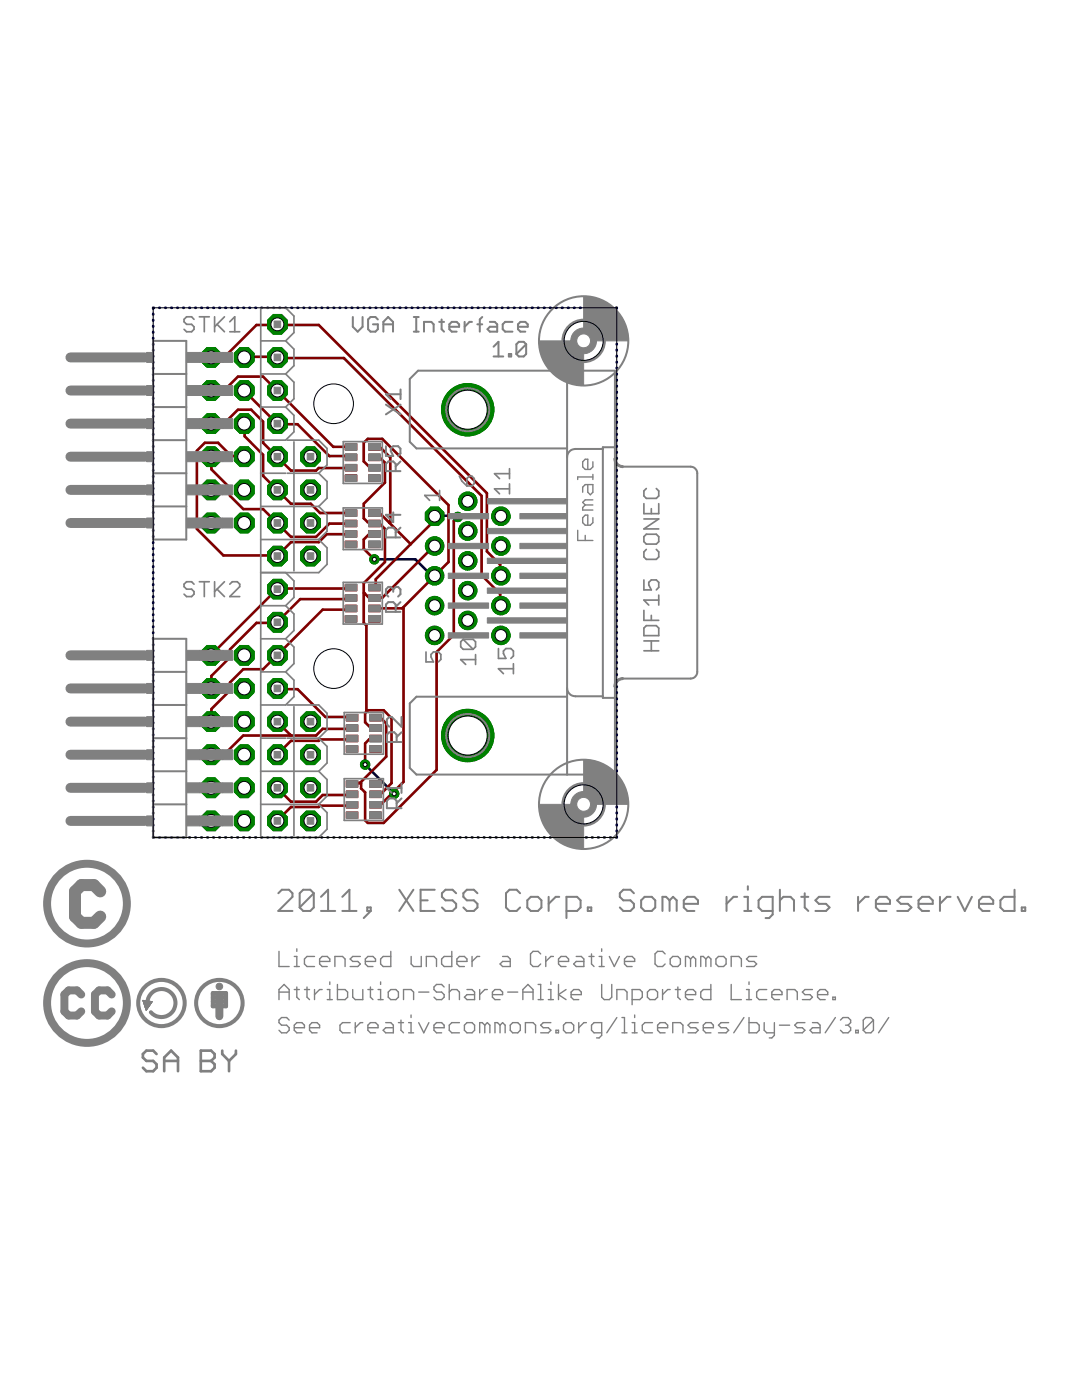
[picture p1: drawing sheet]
<svg xmlns="http://www.w3.org/2000/svg" width="216mm" height="279mm" viewBox="0 0 216 279" stroke-linecap="round" stroke-linejoin="round" font-family="sans-serif">
<g fill="#000080" stroke="#000080" stroke-width=".53">
<path d="M30.6 61.4h.1z"/>
<path d="M31.8 61.4h.1z"/>
<path d="M33 61.4h.1z"/>
<path d="M34.2 61.4h.1z"/>
<path d="M35.4 61.4h.1z"/>
<path d="M36.6 61.4h.1z"/>
<path d="M37.8 61.4h.1z"/>
<path d="M39 61.4h.1z"/>
<path d="M40.2 61.4h.1z"/>
<path d="M41.4 61.4h.1z"/>
<path d="M42.6 61.4h.1z"/>
<path d="M43.8 61.4h.1z"/>
<path d="M45 61.4h.1z"/>
<path d="M46.2 61.4h.1z"/>
<path d="M47.3 61.4h.2z"/>
<path d="M48.6 61.4h.1z"/>
<path d="M49.8 61.4h.1z"/>
<path d="M50.9 61.4h.2z"/>
<path d="M52.2 61.4h.1z"/>
<path d="M53.4 61.4h.1z"/>
<path d="M54.5 61.4h.2z"/>
<path d="M55.8 61.4h.1z"/>
<path d="M57 61.4h.1z"/>
<path d="M58.1 61.4h.2z"/>
<path d="M59.4 61.4h.1z"/>
<path d="M60.6 61.4h.1z"/>
<path d="M61.7 61.4h.2z"/>
<path d="M62.9 61.4h.2z"/>
<path d="M64.2 61.4h.1z"/>
<path d="M65.3 61.4h.2z"/>
<path d="M66.5 61.4h.2z"/>
<path d="M67.8 61.4h.1z"/>
<path d="M68.9 61.4h.2z"/>
<path d="M70.1 61.4h.2z"/>
<path d="M71.4 61.4h.1z"/>
<path d="M72.5 61.4h.2z"/>
<path d="M73.7 61.4h.2z"/>
<path d="M75 61.4h.1z"/>
<path d="M76.1 61.4h.2z"/>
<path d="M77.3 61.4h.2z"/>
<path d="M78.5 61.4h.2z"/>
<path d="M79.7 61.4h.2z"/>
<path d="M80.9 61.4h.2z"/>
<path d="M82.1 61.4h.2z"/>
<path d="M83.3 61.4h.2z"/>
<path d="M84.5 61.4h.2z"/>
<path d="M85.7 61.4h.2z"/>
<path d="M86.9 61.4h.2z"/>
<path d="M88.1 61.4h.2z"/>
<path d="M89.3 61.4h.2z"/>
<path d="M90.5 61.4h.2z"/>
<path d="M91.7 61.4h.2z"/>
<path d="M92.9 61.4h.2z"/>
<path d="M94.1 61.4h.2z"/>
<path d="M95.3 61.4h.2z"/>
<path d="M96.5 61.4h.2z"/>
<path d="M97.7 61.4h.2z"/>
<path d="M98.9 61.4h.2z"/>
<path d="M100.1 61.4h.2z"/>
<path d="M101.3 61.4h.2z"/>
<path d="M102.5 61.4h.2z"/>
<path d="M103.7 61.4h.2z"/>
<path d="M104.9 61.4h.2z"/>
<path d="M106.1 61.4h.2z"/>
<path d="M107.3 61.4h.2z"/>
<path d="M108.5 61.4h.2z"/>
<path d="M109.7 61.4h.2z"/>
<path d="M110.9 61.4h.2z"/>
<path d="M112.1 61.4h.2z"/>
<path d="M113.3 61.4h.2z"/>
<path d="M114.5 61.4h.2z"/>
<path d="M115.7 61.4h.2z"/>
<path d="M116.9 61.4h.2z"/>
<path d="M118.1 61.4h.2z"/>
<path d="M119.3 61.4h.2z"/>
<path d="M120.5 61.4h.2z"/>
<path d="M121.7 61.4h.2z"/>
<path d="M122.9 61.4h.2z"/>
<path d="M123.1 61.4v.2z"/>
<path d="M123.1 62.6v.2z"/>
<path d="M123.1 63.8v.2z"/>
<path d="M123.1 65v.2z"/>
<path d="M123.1 66.2v.2z"/>
<path d="M123.1 67.4v.2z"/>
<path d="M123.1 68.6v.1z"/>
<path d="M123.1 69.8v.2z"/>
<path d="M123.1 71v.2z"/>
<path d="M123.1 72.2v.1z"/>
<path d="M123.1 73.4v.2z"/>
<path d="M123.1 74.6v.2z"/>
<path d="M123.1 75.8v.1z"/>
<path d="M123.1 77v.2z"/>
<path d="M123.1 78.2v.2z"/>
<path d="M123.1 79.4v.1z"/>
<path d="M123.1 80.6v.2z"/>
<path d="M123.1 81.8v.2z"/>
<path d="M123.1 83v.1z"/>
<path d="M123.1 84.2v.1z"/>
<path d="M123.1 85.4v.2z"/>
<path d="M123.1 86.6v.1z"/>
<path d="M123.1 87.8v.1z"/>
<path d="M123.1 89v.2z"/>
<path d="M123.1 90.2v.1z"/>
<path d="M123.1 91.4v.1z"/>
<path d="M123.1 92.6v.2z"/>
<path d="M123.1 93.8v.1z"/>
<path d="M123.1 95v.1z"/>
<path d="M123.1 96.2v.2z"/>
<path d="M123.1 97.4v.1z"/>
<path d="M123.1 98.6v.1z"/>
<path d="M123.1 99.8v.1z"/>
<path d="M123.1 101v.1z"/>
<path d="M123.1 102.2v.1z"/>
<path d="M123.1 103.4v.1z"/>
<path d="M123.1 104.6v.1z"/>
<path d="M123.1 105.8v.1z"/>
<path d="M123.1 107v.1z"/>
<path d="M123.1 108.2v.1z"/>
<path d="M123.1 109.4v.1z"/>
<path d="M123.1 110.6v.1z"/>
<path d="M123.1 111.8v.1z"/>
<path d="M123.1 113v.1z"/>
<path d="M123.1 114.2v.1z"/>
<path d="M123.1 115.4v.1z"/>
<path d="M123.1 116.6v.1z"/>
<path d="M123.1 117.8v.1z"/>
<path d="M123.1 119v.1z"/>
<path d="M123.1 120.2v.1z"/>
<path d="M123.1 121.4v.1z"/>
<path d="M123.1 122.6v.1z"/>
<path d="M123.1 123.8v.1z"/>
<path d="M123.1 125v.1z"/>
<path d="M123.1 126.2v.1z"/>
<path d="M123.1 127.4v.1z"/>
<path d="M123.1 128.6v.1z"/>
<path d="M123.1 129.8v.1z"/>
<path d="M123.1 131v.1z"/>
<path d="M123.1 132.2v.1z"/>
<path d="M123.1 133.4v.1z"/>
<path d="M123.1 134.6v.1z"/>
<path d="M123.1 135.8v.1z"/>
<path d="M123.1 137v.1z"/>
<path d="M123.1 138.2v.1z"/>
<path d="M123.1 139.4v.1z"/>
<path d="M123.1 140.6v.1z"/>
<path d="M123.1 141.8v.1z"/>
<path d="M123.1 143v.1z"/>
<path d="M123.1 144.2v.1z"/>
<path d="M123.1 145.4v.1z"/>
<path d="M123.1 146.6v.1z"/>
<path d="M123.1 147.8v.1z"/>
<path d="M123.1 149v.1z"/>
<path d="M123.1 150.2v.1z"/>
<path d="M123.1 151.4v.1z"/>
<path d="M123.1 152.6v.1z"/>
<path d="M123.1 153.8v.1z"/>
<path d="M123.1 155v.1z"/>
<path d="M123.1 156.2v.1z"/>
<path d="M123.1 157.4v.1z"/>
<path d="M123.1 158.6v.1z"/>
<path d="M123.1 159.8v.1z"/>
<path d="M123.1 161v.1z"/>
<path d="M123.1 162.2v.1z"/>
<path d="M123.1 163.4v.1z"/>
<path d="M123.1 164.6v.1z"/>
<path d="M123.1 165.8v.1z"/>
<path d="M123.1 167v.1z"/>
<path d="M122.9 167.1h.2z"/>
<path d="M121.7 167.1h.2z"/>
<path d="M120.5 167.1h.2z"/>
<path d="M119.3 167.1h.2z"/>
<path d="M118.1 167.1h.2z"/>
<path d="M116.9 167.1h.2z"/>
<path d="M115.7 167.1h.2z"/>
<path d="M114.5 167.1h.2z"/>
<path d="M113.3 167.1h.2z"/>
<path d="M112.1 167.1h.2z"/>
<path d="M110.9 167.1h.2z"/>
<path d="M109.7 167.1h.2z"/>
<path d="M108.5 167.1h.2z"/>
<path d="M107.3 167.1h.2z"/>
<path d="M106.1 167.1h.2z"/>
<path d="M104.9 167.1h.2z"/>
<path d="M103.7 167.1h.2z"/>
<path d="M102.5 167.1h.2z"/>
<path d="M101.3 167.1h.2z"/>
<path d="M100.1 167.1h.2z"/>
<path d="M98.9 167.1h.2z"/>
<path d="M97.7 167.1h.2z"/>
<path d="M96.5 167.1h.2z"/>
<path d="M95.3 167.1h.2z"/>
<path d="M94.1 167.1h.2z"/>
<path d="M92.9 167.1h.2z"/>
<path d="M91.7 167.1h.2z"/>
<path d="M90.5 167.1h.2z"/>
<path d="M89.3 167.1h.2z"/>
<path d="M88.1 167.1h.2z"/>
<path d="M86.9 167.1h.2z"/>
<path d="M85.7 167.1h.2z"/>
<path d="M84.5 167.1h.2z"/>
<path d="M83.3 167.1h.2z"/>
<path d="M82.1 167.1h.2z"/>
<path d="M80.9 167.1h.2z"/>
<path d="M79.7 167.1h.2z"/>
<path d="M78.5 167.1h.2z"/>
<path d="M77.3 167.1h.2z"/>
<path d="M76.1 167.1h.2z"/>
<path d="M75 167.1h.1z"/>
<path d="M73.7 167.1h.2z"/>
<path d="M72.5 167.1h.2z"/>
<path d="M71.4 167.1h.1z"/>
<path d="M70.1 167.1h.2z"/>
<path d="M68.9 167.1h.2z"/>
<path d="M67.8 167.1h.1z"/>
<path d="M66.5 167.1h.2z"/>
<path d="M65.3 167.1h.2z"/>
<path d="M64.2 167.1h.1z"/>
<path d="M62.9 167.1h.2z"/>
<path d="M61.7 167.1h.2z"/>
<path d="M60.6 167.1h.1z"/>
<path d="M59.4 167.1h.1z"/>
<path d="M58.1 167.1h.2z"/>
<path d="M57 167.1h.1z"/>
<path d="M55.8 167.1h.1z"/>
<path d="M54.5 167.1h.2z"/>
<path d="M53.4 167.1h.1z"/>
<path d="M52.2 167.1h.1z"/>
<path d="M50.9 167.1h.2z"/>
<path d="M49.8 167.1h.1z"/>
<path d="M48.6 167.1h.1z"/>
<path d="M47.3 167.1h.2z"/>
<path d="M46.2 167.1h.1z"/>
<path d="M45 167.1h.1z"/>
<path d="M43.8 167.1h.1z"/>
<path d="M42.6 167.1h.1z"/>
<path d="M41.4 167.1h.1z"/>
<path d="M40.2 167.1h.1z"/>
<path d="M39 167.1h.1z"/>
<path d="M37.8 167.1h.1z"/>
<path d="M36.6 167.1h.1z"/>
<path d="M35.4 167.1h.1z"/>
<path d="M34.2 167.1h.1z"/>
<path d="M33 167.1h.1z"/>
<path d="M31.8 167.1h.1z"/>
<path d="M30.6 167.1h.1z"/>
<path d="M30.6 167v.1z"/>
<path d="M30.6 165.8v.1z"/>
<path d="M30.6 164.6v.1z"/>
<path d="M30.6 163.4v.1z"/>
<path d="M30.6 162.2v.1z"/>
<path d="M30.6 161v.1z"/>
<path d="M30.6 159.8v.1z"/>
<path d="M30.6 158.6v.1z"/>
<path d="M30.6 157.4v.1z"/>
<path d="M30.6 156.2v.1z"/>
<path d="M30.6 155v.1z"/>
<path d="M30.6 153.8v.1z"/>
<path d="M30.6 152.6v.1z"/>
<path d="M30.6 151.4v.1z"/>
<path d="M30.6 150.2v.1z"/>
<path d="M30.6 149v.1z"/>
<path d="M30.6 147.8v.1z"/>
<path d="M30.6 146.6v.1z"/>
<path d="M30.6 145.4v.1z"/>
<path d="M30.6 144.2v.1z"/>
<path d="M30.6 143v.2z"/>
<path d="M30.6 141.8v.1z"/>
<path d="M30.6 140.6v.1z"/>
<path d="M30.6 139.4v.2z"/>
<path d="M30.6 138.2v.1z"/>
<path d="M30.6 137v.1z"/>
<path d="M30.6 135.8v.2z"/>
<path d="M30.6 134.6v.1z"/>
<path d="M30.6 133.4v.1z"/>
<path d="M30.6 132.2v.2z"/>
<path d="M30.6 131v.1z"/>
<path d="M30.6 129.8v.1z"/>
<path d="M30.6 128.6v.2z"/>
<path d="M30.6 127.4v.2z"/>
<path d="M30.6 126.2v.1z"/>
<path d="M30.6 125v.2z"/>
<path d="M30.6 123.8v.2z"/>
<path d="M30.6 122.6v.1z"/>
<path d="M30.6 121.4v.2z"/>
<path d="M30.6 120.2v.2z"/>
<path d="M30.6 119v.1z"/>
<path d="M30.6 117.8v.2z"/>
<path d="M30.6 116.6v.2z"/>
<path d="M30.6 115.4v.1z"/>
<path d="M30.6 114.2v.2z"/>
<path d="M30.6 113v.2z"/>
<path d="M30.6 111.8v.2z"/>
<path d="M30.6 110.6v.2z"/>
<path d="M30.6 109.4v.2z"/>
<path d="M30.6 108.2v.2z"/>
<path d="M30.6 107v.2z"/>
<path d="M30.6 105.8v.2z"/>
<path d="M30.6 104.6v.2z"/>
<path d="M30.6 103.4v.2z"/>
<path d="M30.6 102.2v.2z"/>
<path d="M30.6 101v.2z"/>
<path d="M30.6 99.8v.2z"/>
<path d="M30.6 98.6v.2z"/>
<path d="M30.6 97.4v.2z"/>
<path d="M30.6 96.2v.2z"/>
<path d="M30.6 95v.2z"/>
<path d="M30.6 93.8v.2z"/>
<path d="M30.6 92.6v.2z"/>
<path d="M30.6 91.4v.2z"/>
<path d="M30.6 90.2v.2z"/>
<path d="M30.6 89v.2z"/>
<path d="M30.6 87.8v.2z"/>
<path d="M30.6 86.6v.2z"/>
<path d="M30.6 85.4v.2z"/>
<path d="M30.6 84.2v.2z"/>
<path d="M30.6 83v.2z"/>
<path d="M30.6 81.8v.2z"/>
<path d="M30.6 80.6v.2z"/>
<path d="M30.6 79.4v.2z"/>
<path d="M30.6 78.2v.2z"/>
<path d="M30.6 77v.2z"/>
<path d="M30.6 75.8v.2z"/>
<path d="M30.6 74.6v.2z"/>
<path d="M30.6 73.4v.2z"/>
<path d="M30.6 72.2v.2z"/>
<path d="M30.6 71v.2z"/>
<path d="M30.6 69.8v.2z"/>
<path d="M30.6 68.6v.2z"/>
<path d="M30.6 67.4v.2z"/>
<path d="M30.6 66.2v.2z"/>
<path d="M30.6 65v.2z"/>
<path d="M30.6 63.8v.2z"/>
<path d="M30.6 62.6v.2z"/>
<path d="M30.6 61.4v.2z"/>
<path d="M91.1 102.9l.3 .3z"/>
<path d="M86.8 102.9h4.3z"/>
<path d="M86.7 103l.1-.1z"/>
<path d="M74.7 111.6h8.2z"/>
<path d="M82.9 111.6l3.2 3.2z"/>
<path d="M86.1 114.8h.5z"/>
<path d="M86.6 114.8l.1 .1z"/>
<path d="M72.9 152.6l5.8 5.8z"/>
</g>
<circle cx="93.3" cy="123.8" r="1.84" fill="#008000" stroke="#008000" stroke-width=".2"/>
<circle cx="93.3" cy="123.8" r="1.16" fill="#fff" stroke="#000" stroke-width=".2"/>
<circle cx="93.3" cy="117.9" r="1.84" fill="#008000" stroke="#008000" stroke-width=".2"/>
<circle cx="93.3" cy="117.9" r="1.16" fill="#fff" stroke="#000" stroke-width=".2"/>
<circle cx="93.3" cy="111.9" r="1.84" fill="#008000" stroke="#008000" stroke-width=".2"/>
<circle cx="93.3" cy="111.9" r="1.16" fill="#fff" stroke="#000" stroke-width=".2"/>
<circle cx="93.3" cy="106" r="1.84" fill="#008000" stroke="#008000" stroke-width=".2"/>
<circle cx="93.3" cy="106" r="1.16" fill="#fff" stroke="#000" stroke-width=".2"/>
<circle cx="93.3" cy="100" r="1.84" fill="#008000" stroke="#008000" stroke-width=".2"/>
<circle cx="93.3" cy="100" r="1.16" fill="#fff" stroke="#000" stroke-width=".2"/>
<circle cx="86.7" cy="126.8" r="1.84" fill="#008000" stroke="#008000" stroke-width=".2"/>
<circle cx="86.7" cy="126.8" r="1.16" fill="#fff" stroke="#000" stroke-width=".2"/>
<circle cx="86.7" cy="120.9" r="1.84" fill="#008000" stroke="#008000" stroke-width=".2"/>
<circle cx="86.7" cy="120.9" r="1.16" fill="#fff" stroke="#000" stroke-width=".2"/>
<circle cx="86.7" cy="114.9" r="1.84" fill="#008000" stroke="#008000" stroke-width=".2"/>
<circle cx="86.7" cy="114.9" r="1.16" fill="#fff" stroke="#000" stroke-width=".2"/>
<circle cx="86.7" cy="109" r="1.84" fill="#008000" stroke="#008000" stroke-width=".2"/>
<circle cx="86.7" cy="109" r="1.16" fill="#fff" stroke="#000" stroke-width=".2"/>
<circle cx="86.7" cy="103" r="1.99" fill="#008000" stroke="#008000" stroke-width=".2"/>
<circle cx="86.7" cy="103" r="1.16" fill="#fff" stroke="#000" stroke-width=".2"/>
<circle cx="99.9" cy="126.8" r="1.84" fill="#008000" stroke="#008000" stroke-width=".2"/>
<circle cx="99.9" cy="126.8" r="1.16" fill="#fff" stroke="#000" stroke-width=".2"/>
<circle cx="99.9" cy="120.9" r="1.84" fill="#008000" stroke="#008000" stroke-width=".2"/>
<circle cx="99.9" cy="120.9" r="1.16" fill="#fff" stroke="#000" stroke-width=".2"/>
<circle cx="99.9" cy="114.9" r="1.84" fill="#008000" stroke="#008000" stroke-width=".2"/>
<circle cx="99.9" cy="114.9" r="1.16" fill="#fff" stroke="#000" stroke-width=".2"/>
<circle cx="99.9" cy="109" r="1.84" fill="#008000" stroke="#008000" stroke-width=".2"/>
<circle cx="99.9" cy="109" r="1.16" fill="#fff" stroke="#000" stroke-width=".2"/>
<circle cx="99.9" cy="103" r="1.84" fill="#008000" stroke="#008000" stroke-width=".2"/>
<circle cx="99.9" cy="103" r="1.16" fill="#fff" stroke="#000" stroke-width=".2"/>
<circle cx="93.3" cy="146.8" r="5.2" fill="#008000" stroke="#008000" stroke-width=".2"/>
<circle cx="93.3" cy="146.8" r="3.9" fill="#fff" stroke="#000" stroke-width=".2"/>
<circle cx="93.3" cy="81.8" r="5.2" fill="#008000" stroke="#008000" stroke-width=".2"/>
<circle cx="93.3" cy="81.8" r="3.9" fill="#fff" stroke="#000" stroke-width=".2"/>
<circle cx="62" cy="104.4" r="2.13" fill="#008000" stroke="#008000" stroke-width=".2"/>
<circle cx="62" cy="104.4" r="1.29" fill="#fff" stroke="#000" stroke-width=".2"/>
<circle cx="62" cy="97.8" r="2.13" fill="#008000" stroke="#008000" stroke-width=".2"/>
<circle cx="62" cy="97.8" r="1.29" fill="#fff" stroke="#000" stroke-width=".2"/>
<circle cx="55.4" cy="111" r="2.13" fill="#008000" stroke="#008000" stroke-width=".2"/>
<circle cx="55.4" cy="111" r="1.29" fill="#fff" stroke="#000" stroke-width=".2"/>
<circle cx="55.4" cy="104.4" r="2.13" fill="#008000" stroke="#008000" stroke-width=".2"/>
<circle cx="55.4" cy="104.4" r="1.29" fill="#fff" stroke="#000" stroke-width=".2"/>
<circle cx="55.4" cy="97.8" r="2.13" fill="#008000" stroke="#008000" stroke-width=".2"/>
<circle cx="55.4" cy="97.8" r="1.29" fill="#fff" stroke="#000" stroke-width=".2"/>
<circle cx="55.4" cy="91.1" r="2.13" fill="#008000" stroke="#008000" stroke-width=".2"/>
<circle cx="55.4" cy="91.1" r="1.29" fill="#fff" stroke="#000" stroke-width=".2"/>
<circle cx="55.4" cy="84.5" r="2.13" fill="#008000" stroke="#008000" stroke-width=".2"/>
<circle cx="55.4" cy="84.5" r="1.29" fill="#fff" stroke="#000" stroke-width=".2"/>
<circle cx="55.4" cy="77.9" r="2.13" fill="#008000" stroke="#008000" stroke-width=".2"/>
<circle cx="55.4" cy="77.9" r="1.29" fill="#fff" stroke="#000" stroke-width=".2"/>
<circle cx="55.4" cy="71.3" r="2.13" fill="#008000" stroke="#008000" stroke-width=".2"/>
<circle cx="55.4" cy="71.3" r="1.29" fill="#fff" stroke="#000" stroke-width=".2"/>
<circle cx="55.4" cy="64.7" r="2.13" fill="#008000" stroke="#008000" stroke-width=".2"/>
<circle cx="55.4" cy="64.7" r="1.29" fill="#fff" stroke="#000" stroke-width=".2"/>
<circle cx="62" cy="111" r="2.13" fill="#008000" stroke="#008000" stroke-width=".2"/>
<circle cx="62" cy="111" r="1.29" fill="#fff" stroke="#000" stroke-width=".2"/>
<circle cx="62" cy="91.1" r="2.13" fill="#008000" stroke="#008000" stroke-width=".2"/>
<circle cx="62" cy="91.1" r="1.29" fill="#fff" stroke="#000" stroke-width=".2"/>
<circle cx="42.1" cy="104.4" r="2.13" fill="#008000" stroke="#008000" stroke-width=".2"/>
<circle cx="42.1" cy="104.4" r="1.29" fill="#fff" stroke="#000" stroke-width=".2"/>
<circle cx="42.1" cy="97.8" r="2.13" fill="#008000" stroke="#008000" stroke-width=".2"/>
<circle cx="42.1" cy="97.8" r="1.29" fill="#fff" stroke="#000" stroke-width=".2"/>
<circle cx="42.1" cy="91.1" r="2.13" fill="#008000" stroke="#008000" stroke-width=".2"/>
<circle cx="42.1" cy="91.1" r="1.29" fill="#fff" stroke="#000" stroke-width=".2"/>
<circle cx="42.1" cy="84.5" r="2.13" fill="#008000" stroke="#008000" stroke-width=".2"/>
<circle cx="42.1" cy="84.5" r="1.29" fill="#fff" stroke="#000" stroke-width=".2"/>
<circle cx="42.1" cy="77.9" r="2.13" fill="#008000" stroke="#008000" stroke-width=".2"/>
<circle cx="42.1" cy="77.9" r="1.29" fill="#fff" stroke="#000" stroke-width=".2"/>
<circle cx="42.1" cy="71.3" r="2.13" fill="#008000" stroke="#008000" stroke-width=".2"/>
<circle cx="42.1" cy="71.3" r="1.29" fill="#fff" stroke="#000" stroke-width=".2"/>
<circle cx="48.7" cy="104.4" r="2.13" fill="#008000" stroke="#008000" stroke-width=".2"/>
<circle cx="48.7" cy="104.4" r="1.29" fill="#fff" stroke="#000" stroke-width=".2"/>
<circle cx="48.7" cy="97.8" r="2.13" fill="#008000" stroke="#008000" stroke-width=".2"/>
<circle cx="48.7" cy="97.8" r="1.29" fill="#fff" stroke="#000" stroke-width=".2"/>
<circle cx="48.7" cy="91.1" r="2.13" fill="#008000" stroke="#008000" stroke-width=".2"/>
<circle cx="48.7" cy="91.1" r="1.29" fill="#fff" stroke="#000" stroke-width=".2"/>
<circle cx="48.7" cy="84.5" r="2.13" fill="#008000" stroke="#008000" stroke-width=".2"/>
<circle cx="48.7" cy="84.5" r="1.29" fill="#fff" stroke="#000" stroke-width=".2"/>
<circle cx="48.7" cy="77.9" r="2.13" fill="#008000" stroke="#008000" stroke-width=".2"/>
<circle cx="48.7" cy="77.9" r="1.29" fill="#fff" stroke="#000" stroke-width=".2"/>
<circle cx="48.7" cy="71.3" r="2.13" fill="#008000" stroke="#008000" stroke-width=".2"/>
<circle cx="48.7" cy="71.3" r="1.29" fill="#fff" stroke="#000" stroke-width=".2"/>
<circle cx="62" cy="157.2" r="2.13" fill="#008000" stroke="#008000" stroke-width=".2"/>
<circle cx="62" cy="157.2" r="1.29" fill="#fff" stroke="#000" stroke-width=".2"/>
<circle cx="62" cy="150.6" r="2.13" fill="#008000" stroke="#008000" stroke-width=".2"/>
<circle cx="62" cy="150.6" r="1.29" fill="#fff" stroke="#000" stroke-width=".2"/>
<circle cx="55.4" cy="163.8" r="2.13" fill="#008000" stroke="#008000" stroke-width=".2"/>
<circle cx="55.4" cy="163.8" r="1.29" fill="#fff" stroke="#000" stroke-width=".2"/>
<circle cx="55.4" cy="157.2" r="2.13" fill="#008000" stroke="#008000" stroke-width=".2"/>
<circle cx="55.4" cy="157.2" r="1.29" fill="#fff" stroke="#000" stroke-width=".2"/>
<circle cx="55.4" cy="150.6" r="2.13" fill="#008000" stroke="#008000" stroke-width=".2"/>
<circle cx="55.4" cy="150.6" r="1.29" fill="#fff" stroke="#000" stroke-width=".2"/>
<circle cx="55.4" cy="144" r="2.13" fill="#008000" stroke="#008000" stroke-width=".2"/>
<circle cx="55.4" cy="144" r="1.29" fill="#fff" stroke="#000" stroke-width=".2"/>
<circle cx="55.4" cy="137.4" r="2.13" fill="#008000" stroke="#008000" stroke-width=".2"/>
<circle cx="55.4" cy="137.4" r="1.29" fill="#fff" stroke="#000" stroke-width=".2"/>
<circle cx="55.4" cy="130.8" r="2.13" fill="#008000" stroke="#008000" stroke-width=".2"/>
<circle cx="55.4" cy="130.8" r="1.29" fill="#fff" stroke="#000" stroke-width=".2"/>
<circle cx="55.4" cy="124.2" r="2.13" fill="#008000" stroke="#008000" stroke-width=".2"/>
<circle cx="55.4" cy="124.2" r="1.29" fill="#fff" stroke="#000" stroke-width=".2"/>
<circle cx="55.4" cy="117.6" r="2.13" fill="#008000" stroke="#008000" stroke-width=".2"/>
<circle cx="55.4" cy="117.6" r="1.29" fill="#fff" stroke="#000" stroke-width=".2"/>
<circle cx="62" cy="163.8" r="2.13" fill="#008000" stroke="#008000" stroke-width=".2"/>
<circle cx="62" cy="163.8" r="1.29" fill="#fff" stroke="#000" stroke-width=".2"/>
<circle cx="62" cy="144" r="2.13" fill="#008000" stroke="#008000" stroke-width=".2"/>
<circle cx="62" cy="144" r="1.29" fill="#fff" stroke="#000" stroke-width=".2"/>
<circle cx="42.1" cy="163.8" r="2.13" fill="#008000" stroke="#008000" stroke-width=".2"/>
<circle cx="42.1" cy="163.8" r="1.29" fill="#fff" stroke="#000" stroke-width=".2"/>
<circle cx="42.1" cy="157.2" r="2.13" fill="#008000" stroke="#008000" stroke-width=".2"/>
<circle cx="42.1" cy="157.2" r="1.29" fill="#fff" stroke="#000" stroke-width=".2"/>
<circle cx="42.1" cy="150.6" r="2.13" fill="#008000" stroke="#008000" stroke-width=".2"/>
<circle cx="42.1" cy="150.6" r="1.29" fill="#fff" stroke="#000" stroke-width=".2"/>
<circle cx="42.1" cy="144" r="2.13" fill="#008000" stroke="#008000" stroke-width=".2"/>
<circle cx="42.1" cy="144" r="1.29" fill="#fff" stroke="#000" stroke-width=".2"/>
<circle cx="42.1" cy="137.4" r="2.13" fill="#008000" stroke="#008000" stroke-width=".2"/>
<circle cx="42.1" cy="137.4" r="1.29" fill="#fff" stroke="#000" stroke-width=".2"/>
<circle cx="42.1" cy="130.8" r="2.13" fill="#008000" stroke="#008000" stroke-width=".2"/>
<circle cx="42.1" cy="130.8" r="1.29" fill="#fff" stroke="#000" stroke-width=".2"/>
<circle cx="48.7" cy="163.8" r="2.13" fill="#008000" stroke="#008000" stroke-width=".2"/>
<circle cx="48.7" cy="163.8" r="1.29" fill="#fff" stroke="#000" stroke-width=".2"/>
<circle cx="48.7" cy="157.2" r="2.13" fill="#008000" stroke="#008000" stroke-width=".2"/>
<circle cx="48.7" cy="157.2" r="1.29" fill="#fff" stroke="#000" stroke-width=".2"/>
<circle cx="48.7" cy="150.6" r="2.13" fill="#008000" stroke="#008000" stroke-width=".2"/>
<circle cx="48.7" cy="150.6" r="1.29" fill="#fff" stroke="#000" stroke-width=".2"/>
<circle cx="48.7" cy="144" r="2.13" fill="#008000" stroke="#008000" stroke-width=".2"/>
<circle cx="48.7" cy="144" r="1.29" fill="#fff" stroke="#000" stroke-width=".2"/>
<circle cx="48.7" cy="137.4" r="2.13" fill="#008000" stroke="#008000" stroke-width=".2"/>
<circle cx="48.7" cy="137.4" r="1.29" fill="#fff" stroke="#000" stroke-width=".2"/>
<circle cx="48.7" cy="130.8" r="2.13" fill="#008000" stroke="#008000" stroke-width=".2"/>
<circle cx="48.7" cy="130.8" r="1.29" fill="#fff" stroke="#000" stroke-width=".2"/>
<circle cx="91.4" cy="103.2" r=".93" fill="#008000" stroke="#008000" stroke-width=".2"/>
<circle cx="91.4" cy="103.2" r=".4" fill="#fff" stroke="#000" stroke-width=".2"/>
<circle cx="74.7" cy="111.6" r=".93" fill="#008000" stroke="#008000" stroke-width=".2"/>
<circle cx="74.7" cy="111.6" r=".4" fill="#fff" stroke="#000" stroke-width=".2"/>
<circle cx="72.9" cy="152.6" r=".93" fill="#008000" stroke="#008000" stroke-width=".2"/>
<circle cx="72.9" cy="152.6" r=".4" fill="#fff" stroke="#000" stroke-width=".2"/>
<circle cx="78.7" cy="158.4" r=".93" fill="#008000" stroke="#008000" stroke-width=".2"/>
<circle cx="78.7" cy="158.4" r=".4" fill="#fff" stroke="#000" stroke-width=".2"/>
<g fill="#800000" stroke="#800000" stroke-width=".2">
<path d="M68.9 88.5h2.3v1.4h-2.3z"/>
<path d="M68.9 90.6h2.3v1.3h-2.3z"/>
<path d="M68.9 92.7h2.3v1.3h-2.3z"/>
<path d="M68.9 94.8h2.3v1.3h-2.3z"/>
<path d="M73.6 94.8h2.3v1.3h-2.3z"/>
<path d="M73.6 92.7h2.3v1.3h-2.3z"/>
<path d="M73.6 90.6h2.3v1.3h-2.3z"/>
<path d="M73.6 88.5h2.3v1.4h-2.3z"/>
<path d="M68.9 101.7h2.3v1.4h-2.3z"/>
<path d="M68.9 103.8h2.3v1.3h-2.3z"/>
<path d="M68.9 105.9h2.3v1.3h-2.3z"/>
<path d="M68.9 108h2.3v1.3h-2.3z"/>
<path d="M73.6 108h2.3v1.3h-2.3z"/>
<path d="M73.6 105.9h2.3v1.3h-2.3z"/>
<path d="M73.6 103.8h2.3v1.3h-2.3z"/>
<path d="M73.6 101.7h2.3v1.4h-2.3z"/>
<path d="M68.9 116.6h2.3v1.3h-2.3z"/>
<path d="M68.9 118.7h2.3v1.3h-2.3z"/>
<path d="M68.9 120.8h2.3v1.3h-2.3z"/>
<path d="M68.9 122.9h2.3v1.3h-2.3z"/>
<path d="M73.6 122.9h2.3v1.3h-2.3z"/>
<path d="M73.6 120.8h2.3v1.3h-2.3z"/>
<path d="M73.6 118.7h2.3v1.3h-2.3z"/>
<path d="M73.6 116.6h2.3v1.3h-2.3z"/>
<path d="M69.1 142.6h2.3v1.3h-2.3z"/>
<path d="M69.1 144.7h2.3v1.3h-2.3z"/>
<path d="M69.1 146.7h2.3v1.3h-2.3z"/>
<path d="M69.1 148.8h2.3v1.3h-2.3z"/>
<path d="M73.8 148.8h2.3v1.3h-2.3z"/>
<path d="M73.8 146.7h2.3v1.3h-2.3z"/>
<path d="M73.8 144.7h2.3v1.3h-2.3z"/>
<path d="M73.8 142.6h2.3v1.3h-2.3z"/>
<path d="M69.1 155.8h2.3v1.3h-2.3z"/>
<path d="M69.1 157.9h2.3v1.3h-2.3z"/>
<path d="M69.1 160h2.3v1.3h-2.3z"/>
<path d="M69.1 162h2.3v1.3h-2.3z"/>
<path d="M73.8 162h2.3v1.3h-2.3z"/>
<path d="M73.8 160h2.3v1.3h-2.3z"/>
<path d="M73.8 157.9h2.3v1.3h-2.3z"/>
<path d="M73.8 155.8h2.3v1.3h-2.3z"/>
</g>
<g fill="#800000" stroke="#800000" stroke-width=".53">
<path d="M66.5 89.2h3.4z"/>
<path d="M55.4 78.1l11.1 11.1z"/>
<path d="M69.9 89.2h.1z"/>
<path d="M55.4 77.9v.2z"/>
<path d="M42.2 77.8h2.6z"/>
<path d="M44.8 77.8l2.7-2.6z"/>
<path d="M47.5 75.2h5z"/>
<path d="M52.5 75.2l2.6 2.6z"/>
<path d="M42.2 77.8l-.1 .1z"/>
<path d="M55.1 77.8l.3 .1z"/>
<path d="M63.9 102.4h6z"/>
<path d="M62 100.5l1.9 1.9z"/>
<path d="M58.1 100.5h3.9z"/>
<path d="M55.4 97.9l2.7 2.6z"/>
<path d="M69.9 102.4h.1z"/>
<path d="M55.4 97.8v.1z"/>
<path d="M48.8 84.7v2.4z"/>
<path d="M48.8 87.1l3.7 3.7z"/>
<path d="M52.5 90.8v4.2z"/>
<path d="M52.5 95l2.6 2.6z"/>
<path d="M48.7 84.5l.1 .2z"/>
<path d="M55.1 97.6l.3 .2z"/>
<path d="M55.4 117.5h14.5z"/>
<path d="M70 117.3l-.1 .2z"/>
<path d="M55.4 117.5v.1z"/>
<path d="M42.2 130.7l12.9-13z"/>
<path d="M42.2 130.7l-.1 .1z"/>
<path d="M55.1 117.7l.3-.1z"/>
<path d="M64.9 143.1h5.3z"/>
<path d="M59.4 137.5l5.5 5.6z"/>
<path d="M55.4 137.5h4z"/>
<path d="M70.2 143.1l.1 .1z"/>
<path d="M55.4 137.4v.1z"/>
<path d="M65.7 91h4.2z"/>
<path d="M59.4 84.7l6.3 6.3z"/>
<path d="M55.4 84.7h4z"/>
<path d="M69.9 91l.1 .3z"/>
<path d="M55.4 84.5v.2z"/>
<path d="M48.8 78.1l6.3 6.3z"/>
<path d="M48.7 77.9l.1 .2z"/>
<path d="M55.1 84.4l.3 .1z"/>
<path d="M65.7 104.5h4.2z"/>
<path d="M63.1 107.1l2.6-2.6z"/>
<path d="M58.1 107.1h5z"/>
<path d="M55.4 104.5l2.7 2.6z"/>
<path d="M69.9 104.5h.1z"/>
<path d="M55.4 104.4v.1z"/>
<path d="M42.2 91.3v2.4z"/>
<path d="M42.2 93.7l3.7 3.7z"/>
<path d="M45.9 97.4v1.6z"/>
<path d="M45.9 99l2.6 2.6z"/>
<path d="M48.5 101.6h4z"/>
<path d="M52.5 101.6l2.6 2.6z"/>
<path d="M42.1 91.1l.1 .2z"/>
<path d="M55.1 104.2l.3 .2z"/>
<path d="M59.9 119.6h10z"/>
<path d="M55.4 124.1l4.5-4.5z"/>
<path d="M70 119.3l-.1 .3z"/>
<path d="M55.4 124.1v.1z"/>
<path d="M42.2 134.9v2.4z"/>
<path d="M45.9 131.2l-3.7 3.7z"/>
<path d="M45.9 129.6v1.6z"/>
<path d="M45.9 129.6l5.3-5.3z"/>
<path d="M51.2 124.3h3.9z"/>
<path d="M42.2 137.3l-.1 .1z"/>
<path d="M55.1 124.3l.3-.1z"/>
<path d="M64.4 145.5h5.8z"/>
<path d="M64.4 145.5l-1.3 1.3z"/>
<path d="M58.1 146.8h5z"/>
<path d="M55.4 144.1l2.5 2.5z"/>
<path d="M57.9 146.6l.2 .2z"/>
<path d="M70.3 145.3l-.1 .2z"/>
<path d="M55.4 144v.1z"/>
<path d="M42.2 150.5h2.6z"/>
<path d="M44.8 150.5l3.7-3.7z"/>
<path d="M48.5 146.8h9.3z"/>
<path d="M42.2 150.5l-.1 .1z"/>
<path d="M57.9 146.6l-.1 .2z"/>
<path d="M64.4 158.7h5.8z"/>
<path d="M64.4 158.7l-1.3 1.3z"/>
<path d="M58.1 160h5z"/>
<path d="M55.4 157.4l2.7 2.6z"/>
<path d="M70.3 158.5l-.1 .2z"/>
<path d="M55.4 157.2v.2z"/>
<path d="M63.6 93.4h6.3z"/>
<path d="M63.1 93.9l.5-.5z"/>
<path d="M58.1 93.9h5z"/>
<path d="M55.4 91.3l2.7 2.6z"/>
<path d="M69.9 93.4l.1-.1z"/>
<path d="M55.4 91.1v.2z"/>
<path d="M42.2 84.4h2.6z"/>
<path d="M44.8 84.4l2.7-2.6z"/>
<path d="M47.5 81.8h2.6z"/>
<path d="M50.1 81.8l2.4 2.4z"/>
<path d="M52.5 84.2v4.2z"/>
<path d="M52.5 88.4l2.6 2.6z"/>
<path d="M42.2 84.4l-.1 .1z"/>
<path d="M55.1 91l.3 .1z"/>
<path d="M65.2 106.6h4.7z"/>
<path d="M63.6 108.2l1.6-1.6z"/>
<path d="M58.1 108.2h5.5z"/>
<path d="M55.4 110.8l2.7-2.6z"/>
<path d="M69.9 106.6h.1z"/>
<path d="M55.4 110.8v.2z"/>
<path d="M46.2 91h2.3z"/>
<path d="M43.5 88.4l2.7 2.6z"/>
<path d="M40.9 88.4h2.6z"/>
<path d="M39.3 90l1.6-1.6z"/>
<path d="M39.3 90v15.6z"/>
<path d="M39.3 105.6l5.3 5.2z"/>
<path d="M44.6 110.8h10.5z"/>
<path d="M48.5 91l.2 .1z"/>
<path d="M55.1 110.8l.3 .2z"/>
<path d="M64.4 121.7h5.5z"/>
<path d="M64.4 121.7l-9 9z"/>
<path d="M70 121.4l-.1 .3z"/>
<path d="M55.4 130.7v.1z"/>
<path d="M42.2 141.5v2.4z"/>
<path d="M42.2 141.5l3.7-3.7z"/>
<path d="M45.9 136.2v1.6z"/>
<path d="M45.9 136.2l2.6-2.6z"/>
<path d="M48.5 133.6h4z"/>
<path d="M55.1 130.9l-2.6 2.7z"/>
<path d="M42.2 143.9l-.1 .1z"/>
<path d="M55.1 130.9l.3-.1z"/>
<path d="M63.9 147.6h6.3z"/>
<path d="M63.9 147.6l-.3 .2z"/>
<path d="M58.1 147.8h5.5z"/>
<path d="M55.4 150.5l2.7-2.7z"/>
<path d="M70.3 147.4l-.1 .2z"/>
<path d="M55.4 150.5v.1z"/>
<path d="M63.9 160.8h6.3z"/>
<path d="M63.9 160.8l-.3 .3z"/>
<path d="M58.1 161.1h5.5z"/>
<path d="M55.4 163.7l2.7-2.6z"/>
<path d="M70.3 160.6l-.1 .2z"/>
<path d="M55.4 163.7v.1z"/>
<path d="M99.8 112.7v2.1z"/>
<path d="M97.2 110l2.6 2.7z"/>
<path d="M97.2 98.4v11.6z"/>
<path d="M63.6 64.9l33.6 33.5z"/>
<path d="M55.4 64.9h8.2z"/>
<path d="M99.8 114.8l.1 .1z"/>
<path d="M55.4 64.7v.2z"/>
<path d="M42.2 71.2h2.6z"/>
<path d="M44.8 71.2l6.4-6.3z"/>
<path d="M51.2 64.9h3.9z"/>
<path d="M42.2 71.2l-.1 .1z"/>
<path d="M55.1 64.9l.3-.2z"/>
<path d="M99.8 118.5v2.1z"/>
<path d="M96.1 114.8l3.7 3.7z"/>
<path d="M96.1 99v15.8z"/>
<path d="M68.6 71.5l27.5 27.5z"/>
<path d="M55.4 71.5h13.2z"/>
<path d="M99.8 120.6l.1 .3z"/>
<path d="M55.4 71.3v.2z"/>
<path d="M48.8 71.2h6.3z"/>
<path d="M48.8 71.2l-.1 .1z"/>
<path d="M55.1 71.2l.3 .1z"/>
<path d="M70.5 156.3h1.3z"/>
<path d="M77.1 151l-5.2 5.2z"/>
<path d="M71.9 156.2l-.1 .1z"/>
<path d="M77.1 144.4v6.6z"/>
<path d="M76 143.3l1.1 1.1z"/>
<path d="M75 143.3h1z"/>
<path d="M70.3 156.4l.2-.1z"/>
<path d="M74.9 143.2l.1 .1z"/>
<path d="M75 115.6v1.6z"/>
<path d="M82 108.6l4.6-4.6z"/>
<path d="M82 108.6l-7 7z"/>
<path d="M86.6 103.2v.8z"/>
<path d="M74.7 117.3l.3-.1z"/>
<path d="M86.7 103l-.1 .2z"/>
<path d="M75 102.7h1z"/>
<path d="M76 102.7l1.7 1.7z"/>
<path d="M74.7 102.4l.3 .3z"/>
<path d="M77.7 104.4l4.3 4.2z"/>
<path d="M75 89.4h1z"/>
<path d="M76 89.4l1.9 1.9z"/>
<path d="M77.9 91.3v12.9z"/>
<path d="M74.7 89.2l.3 .2z"/>
<path d="M77.9 104.2l-.2 .2z"/>
<path d="M72.1 156.3v1.1z"/>
<path d="M72.1 157.4l.8 .7z"/>
<path d="M72.9 158.1v5.6z"/>
<path d="M72.9 163.7l.5 .5z"/>
<path d="M73.4 164.2h3.2z"/>
<path d="M87.1 153.6l-10.5 10.6z"/>
<path d="M87.1 130.1v23.5z"/>
<path d="M87.1 130.1l3.5-3.4z"/>
<path d="M90.6 104v22.7z"/>
<path d="M91.4 103.2l-.8 .8z"/>
<path d="M71.9 156.2l.2 .1z"/>
<path d="M75 158.4h1z"/>
<path d="M78.1 156.3l-2.1 2.1z"/>
<path d="M78.1 143.3v13z"/>
<path d="M76.6 141.8l1.5 1.5z"/>
<path d="M73.4 141.8h3.2z"/>
<path d="M73.2 141.9l-.3 .4z"/>
<path d="M73.4 141.8l-.2 .1z"/>
<path d="M72.9 142.3v1.8z"/>
<path d="M72.9 144.1l1 1.1z"/>
<path d="M73.9 145.2h.8z"/>
<path d="M75 158.4l-.1 .1z"/>
<path d="M74.7 145.2l.2 .1z"/>
<path d="M73.4 104.2h1.3z"/>
<path d="M72.6 103.4l.8 .8z"/>
<path d="M72.6 100.5v2.9z"/>
<path d="M72.6 100.5l4.2-4.2z"/>
<path d="M76.8 92.4v3.9z"/>
<path d="M75.8 91.3l1 1.1z"/>
<path d="M75 91.3h.8z"/>
<path d="M74.7 104.2v.3z"/>
<path d="M74.7 91.3h.3z"/>
<path d="M75 119.3h1.3z"/>
<path d="M76.3 119.3l10.3-10.3z"/>
<path d="M74.7 119.3h.3z"/>
<path d="M86.6 109h.1z"/>
<path d="M75 104.5h.8z"/>
<path d="M75.8 104.5l1 1.1z"/>
<path d="M76.8 105.6v6.6z"/>
<path d="M72.6 116.4l4.2-4.2z"/>
<path d="M72.6 116.4v1.8z"/>
<path d="M72.7 118.4l.9 .9z"/>
<path d="M72.6 118.2l.1 .2z"/>
<path d="M73.6 119.3h1.1z"/>
<path d="M74.7 104.5h.3z"/>
<path d="M73.1 124.8v17z"/>
<path d="M72.6 124.3l.5 .5z"/>
<path d="M72.6 118.5v5.8z"/>
<path d="M73.1 141.8l.1 .1z"/>
<path d="M72.7 118.4l-.1 .1z"/>
<path d="M75 121.4h5.2z"/>
<path d="M86.6 115.1l-6.2 6.2z"/>
<path d="M80.2 121.4l.2-.1z"/>
<path d="M74.7 121.4h.3z"/>
<path d="M86.7 114.9l-.1 .2z"/>
<path d="M73.6 106.6h1.1z"/>
<path d="M72.6 107.7l1-1.1z"/>
<path d="M72.6 107.7v1.8z"/>
<path d="M72.6 109.5l2.1 2.1z"/>
<path d="M73.6 93.1h1.1z"/>
<path d="M72.6 92.1l1 1z"/>
<path d="M72.6 88.4v3.7z"/>
<path d="M72.6 88.4l.8-.8z"/>
<path d="M73.4 87.6h2.9z"/>
<path d="M76.3 87.6l13.2 13.2z"/>
<path d="M89.5 100.8v11.4z"/>
<path d="M86.8 114.8l2.7-2.6z"/>
<path d="M74.7 93.1v.2z"/>
<path d="M86.7 114.9l.1-.1z"/>
<path d="M75 160.5h1z"/>
<path d="M78.3 158.3l2.2-2.3z"/>
<path d="M76 160.5l2.3-2.2z"/>
<path d="M80.5 121.4v34.6z"/>
<path d="M80.4 121.3l.1 .1z"/>
<path d="M73.6 147.6h1.1z"/>
<path d="M73.6 147.6l-.7 .8z"/>
<path d="M72.9 148.4v4.2z"/>
<path d="M78.4 158.4h.3z"/>
<path d="M74.7 147.6l.2-.2z"/>
<path d="M78.3 158.3l.1 .1z"/>
</g>
<circle cx="93.3" cy="123.8" r="1.84" fill="#008000" stroke="#008000" stroke-width=".2"/>
<circle cx="93.3" cy="123.8" r="1.16" fill="#fff" stroke="#000" stroke-width=".2"/>
<circle cx="93.3" cy="117.9" r="1.84" fill="#008000" stroke="#008000" stroke-width=".2"/>
<circle cx="93.3" cy="117.9" r="1.16" fill="#fff" stroke="#000" stroke-width=".2"/>
<circle cx="93.3" cy="111.9" r="1.84" fill="#008000" stroke="#008000" stroke-width=".2"/>
<circle cx="93.3" cy="111.9" r="1.16" fill="#fff" stroke="#000" stroke-width=".2"/>
<circle cx="93.3" cy="106" r="1.84" fill="#008000" stroke="#008000" stroke-width=".2"/>
<circle cx="93.3" cy="106" r="1.16" fill="#fff" stroke="#000" stroke-width=".2"/>
<circle cx="93.3" cy="100" r="1.84" fill="#008000" stroke="#008000" stroke-width=".2"/>
<circle cx="93.3" cy="100" r="1.16" fill="#fff" stroke="#000" stroke-width=".2"/>
<circle cx="86.7" cy="126.8" r="1.84" fill="#008000" stroke="#008000" stroke-width=".2"/>
<circle cx="86.7" cy="126.8" r="1.16" fill="#fff" stroke="#000" stroke-width=".2"/>
<circle cx="86.7" cy="120.9" r="1.84" fill="#008000" stroke="#008000" stroke-width=".2"/>
<circle cx="86.7" cy="120.9" r="1.16" fill="#fff" stroke="#000" stroke-width=".2"/>
<circle cx="86.7" cy="114.9" r="1.84" fill="#008000" stroke="#008000" stroke-width=".2"/>
<circle cx="86.7" cy="114.9" r="1.16" fill="#fff" stroke="#000" stroke-width=".2"/>
<circle cx="86.7" cy="109" r="1.84" fill="#008000" stroke="#008000" stroke-width=".2"/>
<circle cx="86.7" cy="109" r="1.16" fill="#fff" stroke="#000" stroke-width=".2"/>
<circle cx="86.7" cy="103" r="1.99" fill="#008000" stroke="#008000" stroke-width=".2"/>
<circle cx="86.7" cy="103" r="1.16" fill="#fff" stroke="#000" stroke-width=".2"/>
<circle cx="99.9" cy="126.8" r="1.84" fill="#008000" stroke="#008000" stroke-width=".2"/>
<circle cx="99.9" cy="126.8" r="1.16" fill="#fff" stroke="#000" stroke-width=".2"/>
<circle cx="99.9" cy="120.9" r="1.84" fill="#008000" stroke="#008000" stroke-width=".2"/>
<circle cx="99.9" cy="120.9" r="1.16" fill="#fff" stroke="#000" stroke-width=".2"/>
<circle cx="99.9" cy="114.9" r="1.84" fill="#008000" stroke="#008000" stroke-width=".2"/>
<circle cx="99.9" cy="114.9" r="1.16" fill="#fff" stroke="#000" stroke-width=".2"/>
<circle cx="99.9" cy="109" r="1.84" fill="#008000" stroke="#008000" stroke-width=".2"/>
<circle cx="99.9" cy="109" r="1.16" fill="#fff" stroke="#000" stroke-width=".2"/>
<circle cx="99.9" cy="103" r="1.84" fill="#008000" stroke="#008000" stroke-width=".2"/>
<circle cx="99.9" cy="103" r="1.16" fill="#fff" stroke="#000" stroke-width=".2"/>
<circle cx="93.3" cy="146.8" r="5.2" fill="#008000" stroke="#008000" stroke-width=".2"/>
<circle cx="93.3" cy="146.8" r="3.9" fill="#fff" stroke="#000" stroke-width=".2"/>
<circle cx="93.3" cy="81.8" r="5.2" fill="#008000" stroke="#008000" stroke-width=".2"/>
<circle cx="93.3" cy="81.8" r="3.9" fill="#fff" stroke="#000" stroke-width=".2"/>
<circle cx="62" cy="104.4" r="2.13" fill="#008000" stroke="#008000" stroke-width=".2"/>
<circle cx="62" cy="104.4" r="1.29" fill="#fff" stroke="#000" stroke-width=".2"/>
<circle cx="62" cy="97.8" r="2.13" fill="#008000" stroke="#008000" stroke-width=".2"/>
<circle cx="62" cy="97.8" r="1.29" fill="#fff" stroke="#000" stroke-width=".2"/>
<circle cx="55.4" cy="111" r="2.13" fill="#008000" stroke="#008000" stroke-width=".2"/>
<circle cx="55.4" cy="111" r="1.29" fill="#fff" stroke="#000" stroke-width=".2"/>
<circle cx="55.4" cy="104.4" r="2.13" fill="#008000" stroke="#008000" stroke-width=".2"/>
<circle cx="55.4" cy="104.4" r="1.29" fill="#fff" stroke="#000" stroke-width=".2"/>
<circle cx="55.4" cy="97.8" r="2.13" fill="#008000" stroke="#008000" stroke-width=".2"/>
<circle cx="55.4" cy="97.8" r="1.29" fill="#fff" stroke="#000" stroke-width=".2"/>
<circle cx="55.4" cy="91.1" r="2.13" fill="#008000" stroke="#008000" stroke-width=".2"/>
<circle cx="55.4" cy="91.1" r="1.29" fill="#fff" stroke="#000" stroke-width=".2"/>
<circle cx="55.4" cy="84.5" r="2.13" fill="#008000" stroke="#008000" stroke-width=".2"/>
<circle cx="55.4" cy="84.5" r="1.29" fill="#fff" stroke="#000" stroke-width=".2"/>
<circle cx="55.4" cy="77.9" r="2.13" fill="#008000" stroke="#008000" stroke-width=".2"/>
<circle cx="55.4" cy="77.9" r="1.29" fill="#fff" stroke="#000" stroke-width=".2"/>
<circle cx="55.4" cy="71.3" r="2.13" fill="#008000" stroke="#008000" stroke-width=".2"/>
<circle cx="55.4" cy="71.3" r="1.29" fill="#fff" stroke="#000" stroke-width=".2"/>
<circle cx="55.4" cy="64.7" r="2.13" fill="#008000" stroke="#008000" stroke-width=".2"/>
<circle cx="55.4" cy="64.7" r="1.29" fill="#fff" stroke="#000" stroke-width=".2"/>
<circle cx="62" cy="111" r="2.13" fill="#008000" stroke="#008000" stroke-width=".2"/>
<circle cx="62" cy="111" r="1.29" fill="#fff" stroke="#000" stroke-width=".2"/>
<circle cx="62" cy="91.1" r="2.13" fill="#008000" stroke="#008000" stroke-width=".2"/>
<circle cx="62" cy="91.1" r="1.29" fill="#fff" stroke="#000" stroke-width=".2"/>
<circle cx="42.1" cy="104.4" r="2.13" fill="#008000" stroke="#008000" stroke-width=".2"/>
<circle cx="42.1" cy="104.4" r="1.29" fill="#fff" stroke="#000" stroke-width=".2"/>
<circle cx="42.1" cy="97.8" r="2.13" fill="#008000" stroke="#008000" stroke-width=".2"/>
<circle cx="42.1" cy="97.8" r="1.29" fill="#fff" stroke="#000" stroke-width=".2"/>
<circle cx="42.1" cy="91.1" r="2.13" fill="#008000" stroke="#008000" stroke-width=".2"/>
<circle cx="42.1" cy="91.1" r="1.29" fill="#fff" stroke="#000" stroke-width=".2"/>
<circle cx="42.1" cy="84.5" r="2.13" fill="#008000" stroke="#008000" stroke-width=".2"/>
<circle cx="42.1" cy="84.5" r="1.29" fill="#fff" stroke="#000" stroke-width=".2"/>
<circle cx="42.1" cy="77.9" r="2.13" fill="#008000" stroke="#008000" stroke-width=".2"/>
<circle cx="42.1" cy="77.9" r="1.29" fill="#fff" stroke="#000" stroke-width=".2"/>
<circle cx="42.1" cy="71.3" r="2.13" fill="#008000" stroke="#008000" stroke-width=".2"/>
<circle cx="42.1" cy="71.3" r="1.29" fill="#fff" stroke="#000" stroke-width=".2"/>
<circle cx="48.7" cy="104.4" r="2.13" fill="#008000" stroke="#008000" stroke-width=".2"/>
<circle cx="48.7" cy="104.4" r="1.29" fill="#fff" stroke="#000" stroke-width=".2"/>
<circle cx="48.7" cy="97.8" r="2.13" fill="#008000" stroke="#008000" stroke-width=".2"/>
<circle cx="48.7" cy="97.8" r="1.29" fill="#fff" stroke="#000" stroke-width=".2"/>
<circle cx="48.7" cy="91.1" r="2.13" fill="#008000" stroke="#008000" stroke-width=".2"/>
<circle cx="48.7" cy="91.1" r="1.29" fill="#fff" stroke="#000" stroke-width=".2"/>
<circle cx="48.7" cy="84.5" r="2.13" fill="#008000" stroke="#008000" stroke-width=".2"/>
<circle cx="48.7" cy="84.5" r="1.29" fill="#fff" stroke="#000" stroke-width=".2"/>
<circle cx="48.7" cy="77.9" r="2.13" fill="#008000" stroke="#008000" stroke-width=".2"/>
<circle cx="48.7" cy="77.9" r="1.29" fill="#fff" stroke="#000" stroke-width=".2"/>
<circle cx="48.7" cy="71.3" r="2.13" fill="#008000" stroke="#008000" stroke-width=".2"/>
<circle cx="48.7" cy="71.3" r="1.29" fill="#fff" stroke="#000" stroke-width=".2"/>
<circle cx="62" cy="157.2" r="2.13" fill="#008000" stroke="#008000" stroke-width=".2"/>
<circle cx="62" cy="157.2" r="1.29" fill="#fff" stroke="#000" stroke-width=".2"/>
<circle cx="62" cy="150.6" r="2.13" fill="#008000" stroke="#008000" stroke-width=".2"/>
<circle cx="62" cy="150.6" r="1.29" fill="#fff" stroke="#000" stroke-width=".2"/>
<circle cx="55.4" cy="163.8" r="2.13" fill="#008000" stroke="#008000" stroke-width=".2"/>
<circle cx="55.4" cy="163.8" r="1.29" fill="#fff" stroke="#000" stroke-width=".2"/>
<circle cx="55.4" cy="157.2" r="2.13" fill="#008000" stroke="#008000" stroke-width=".2"/>
<circle cx="55.4" cy="157.2" r="1.29" fill="#fff" stroke="#000" stroke-width=".2"/>
<circle cx="55.4" cy="150.6" r="2.13" fill="#008000" stroke="#008000" stroke-width=".2"/>
<circle cx="55.4" cy="150.6" r="1.29" fill="#fff" stroke="#000" stroke-width=".2"/>
<circle cx="55.4" cy="144" r="2.13" fill="#008000" stroke="#008000" stroke-width=".2"/>
<circle cx="55.4" cy="144" r="1.29" fill="#fff" stroke="#000" stroke-width=".2"/>
<circle cx="55.4" cy="137.4" r="2.13" fill="#008000" stroke="#008000" stroke-width=".2"/>
<circle cx="55.4" cy="137.4" r="1.29" fill="#fff" stroke="#000" stroke-width=".2"/>
<circle cx="55.4" cy="130.8" r="2.13" fill="#008000" stroke="#008000" stroke-width=".2"/>
<circle cx="55.4" cy="130.8" r="1.29" fill="#fff" stroke="#000" stroke-width=".2"/>
<circle cx="55.4" cy="124.2" r="2.13" fill="#008000" stroke="#008000" stroke-width=".2"/>
<circle cx="55.4" cy="124.2" r="1.29" fill="#fff" stroke="#000" stroke-width=".2"/>
<circle cx="55.4" cy="117.6" r="2.13" fill="#008000" stroke="#008000" stroke-width=".2"/>
<circle cx="55.4" cy="117.6" r="1.29" fill="#fff" stroke="#000" stroke-width=".2"/>
<circle cx="62" cy="163.8" r="2.13" fill="#008000" stroke="#008000" stroke-width=".2"/>
<circle cx="62" cy="163.8" r="1.29" fill="#fff" stroke="#000" stroke-width=".2"/>
<circle cx="62" cy="144" r="2.13" fill="#008000" stroke="#008000" stroke-width=".2"/>
<circle cx="62" cy="144" r="1.29" fill="#fff" stroke="#000" stroke-width=".2"/>
<circle cx="42.1" cy="163.8" r="2.13" fill="#008000" stroke="#008000" stroke-width=".2"/>
<circle cx="42.1" cy="163.8" r="1.29" fill="#fff" stroke="#000" stroke-width=".2"/>
<circle cx="42.1" cy="157.2" r="2.13" fill="#008000" stroke="#008000" stroke-width=".2"/>
<circle cx="42.1" cy="157.2" r="1.29" fill="#fff" stroke="#000" stroke-width=".2"/>
<circle cx="42.1" cy="150.6" r="2.13" fill="#008000" stroke="#008000" stroke-width=".2"/>
<circle cx="42.1" cy="150.6" r="1.29" fill="#fff" stroke="#000" stroke-width=".2"/>
<circle cx="42.1" cy="144" r="2.13" fill="#008000" stroke="#008000" stroke-width=".2"/>
<circle cx="42.1" cy="144" r="1.29" fill="#fff" stroke="#000" stroke-width=".2"/>
<circle cx="42.1" cy="137.4" r="2.13" fill="#008000" stroke="#008000" stroke-width=".2"/>
<circle cx="42.1" cy="137.4" r="1.29" fill="#fff" stroke="#000" stroke-width=".2"/>
<circle cx="42.1" cy="130.8" r="2.13" fill="#008000" stroke="#008000" stroke-width=".2"/>
<circle cx="42.1" cy="130.8" r="1.29" fill="#fff" stroke="#000" stroke-width=".2"/>
<circle cx="48.7" cy="163.8" r="2.13" fill="#008000" stroke="#008000" stroke-width=".2"/>
<circle cx="48.7" cy="163.8" r="1.29" fill="#fff" stroke="#000" stroke-width=".2"/>
<circle cx="48.7" cy="157.2" r="2.13" fill="#008000" stroke="#008000" stroke-width=".2"/>
<circle cx="48.7" cy="157.2" r="1.29" fill="#fff" stroke="#000" stroke-width=".2"/>
<circle cx="48.7" cy="150.6" r="2.13" fill="#008000" stroke="#008000" stroke-width=".2"/>
<circle cx="48.7" cy="150.6" r="1.29" fill="#fff" stroke="#000" stroke-width=".2"/>
<circle cx="48.7" cy="144" r="2.13" fill="#008000" stroke="#008000" stroke-width=".2"/>
<circle cx="48.7" cy="144" r="1.29" fill="#fff" stroke="#000" stroke-width=".2"/>
<circle cx="48.7" cy="137.4" r="2.13" fill="#008000" stroke="#008000" stroke-width=".2"/>
<circle cx="48.7" cy="137.4" r="1.29" fill="#fff" stroke="#000" stroke-width=".2"/>
<circle cx="48.7" cy="130.8" r="2.13" fill="#008000" stroke="#008000" stroke-width=".2"/>
<circle cx="48.7" cy="130.8" r="1.29" fill="#fff" stroke="#000" stroke-width=".2"/>
<circle cx="91.4" cy="103.2" r=".93" fill="#008000" stroke="#008000" stroke-width=".2"/>
<circle cx="91.4" cy="103.2" r=".4" fill="#fff" stroke="#000" stroke-width=".2"/>
<circle cx="74.7" cy="111.6" r=".93" fill="#008000" stroke="#008000" stroke-width=".2"/>
<circle cx="74.7" cy="111.6" r=".4" fill="#fff" stroke="#000" stroke-width=".2"/>
<circle cx="72.9" cy="152.6" r=".93" fill="#008000" stroke="#008000" stroke-width=".2"/>
<circle cx="72.9" cy="152.6" r=".4" fill="#fff" stroke="#000" stroke-width=".2"/>
<circle cx="78.7" cy="158.4" r=".93" fill="#008000" stroke="#008000" stroke-width=".2"/>
<circle cx="78.7" cy="158.4" r=".4" fill="#fff" stroke="#000" stroke-width=".2"/>
<g fill="#808080" stroke="#808080" stroke-width=".4">
<path d="M98.5 69.2l1-1z"/>
<path d="M99.5 68.2v2.9z"/>
<path d="M98.5 71.1h1.9z"/>
<path d="M101.5 70.7v.4z"/>
<path d="M101.5 70.7h.5z"/>
<path d="M102 70.7v.4z"/>
<path d="M101.5 71.1h.5z"/>
<path d="M103 68.7v2z"/>
<path d="M103 68.7l.5-.5z"/>
<path d="M103.5 68.2h1z"/>
<path d="M104.5 68.2l.5 .5z"/>
<path d="M105 68.7v2z"/>
<path d="M105 70.7l-.5 .4z"/>
<path d="M103.5 71.1h1z"/>
<path d="M103 70.7l.5 .4z"/>
<path d="M103 70.7l2-2z"/>
<path d="M70.4 63.3v1.9z"/>
<path d="M70.4 65.2l1 1z"/>
<path d="M71.4 66.2l.9-1z"/>
<path d="M72.3 63.3v1.9z"/>
<path d="M74.9 63.3l.5 .5z"/>
<path d="M73.9 63.3h1z"/>
<path d="M73.9 63.3l-.5 .5z"/>
<path d="M73.4 63.8v1.9z"/>
<path d="M73.4 65.7l.5 .5z"/>
<path d="M73.9 66.2h1z"/>
<path d="M74.9 66.2l.5-.5z"/>
<path d="M75.4 64.7v1z"/>
<path d="M74.4 64.7h1z"/>
<path d="M76.5 64.2v2z"/>
<path d="M77.4 63.3l-.9 .9z"/>
<path d="M77.4 63.3l1 .9z"/>
<path d="M78.4 64.2v2z"/>
<path d="M76.5 64.7h1.9z"/>
<path d="M82.6 66.2h.9z"/>
<path d="M83.1 63.3v2.9z"/>
<path d="M82.6 63.3h.9z"/>
<path d="M84.6 64.2v2z"/>
<path d="M84.6 64.2h1.5z"/>
<path d="M86.1 64.2l.4 .5z"/>
<path d="M86.5 64.7v1.5z"/>
<path d="M88.1 63.8v1.9z"/>
<path d="M88.1 65.7l.5 .5z"/>
<path d="M87.6 64.2h1z"/>
<path d="M90.1 66.2h1z"/>
<path d="M89.7 65.7l.4 .5z"/>
<path d="M89.7 64.7v1z"/>
<path d="M89.7 64.7l.4-.5z"/>
<path d="M90.1 64.2h1z"/>
<path d="M91.1 64.2l.5 .5z"/>
<path d="M91.6 64.7v.5z"/>
<path d="M89.7 65.2h1.9z"/>
<path d="M92.7 64.2v2z"/>
<path d="M92.7 65.2l1-1z"/>
<path d="M93.7 64.2h.5z"/>
<path d="M95.7 63.8v2.4z"/>
<path d="M95.7 63.8l.5-.5z"/>
<path d="M95.2 64.7h1z"/>
<path d="M97.7 64.2h1z"/>
<path d="M98.7 64.2l.5 .5z"/>
<path d="M99.2 64.7v1.5z"/>
<path d="M97.7 66.2h1.5z"/>
<path d="M97.3 65.7l.4 .5z"/>
<path d="M97.7 65.2l-.4 .5z"/>
<path d="M97.7 65.2h1.5z"/>
<path d="M100.8 64.2h1.5z"/>
<path d="M100.3 64.7l.5-.5z"/>
<path d="M100.3 64.7v1z"/>
<path d="M100.3 65.7l.5 .5z"/>
<path d="M100.8 66.2h1.5z"/>
<path d="M103.8 66.2h1z"/>
<path d="M103.4 65.7l.4 .5z"/>
<path d="M103.4 64.7v1z"/>
<path d="M103.4 64.7l.4-.5z"/>
<path d="M103.8 64.2h1z"/>
<path d="M104.8 64.2l.5 .5z"/>
<path d="M105.3 64.7v.5z"/>
<path d="M103.4 65.2h1.9z"/>
<path d="M113.2 154.6h9.5z"/>
<path d="M120.3 89.3h2.4z"/>
<path d="M120.3 89.3v.3z"/>
<path d="M120.3 89.6v49.4z"/>
<path d="M114.8 89.6h5.5z"/>
<path d="M120.3 139.3h2.4z"/>
<path d="M114.8 139h5.5z"/>
<path d="M120.3 139v.3z"/>
<path d="M81.8 75.6l1.6-1.6z"/>
<path d="M83.4 74h39.3z"/>
<path d="M81.8 75.6v12.6z"/>
<path d="M81.8 88.2l1.3 1.3z"/>
<path d="M83.1 89.5h30.1z"/>
<path d="M83.1 139h30.1z"/>
<path d="M81.8 140.4l1.3-1.4z"/>
<path d="M81.8 140.4v12.9z"/>
<path d="M81.8 153.3l1.3 1.3z"/>
<path d="M83.1 154.6h30.1z"/>
<path d="M124.3 93.1h13.5z"/>
<path d="M124.3 135.4h13.5z"/>
<path d="M139.1 94.4v39.7z"/>
<path d="M122.7 74v80.3z"/>
<path d="M113.2 74v80.6z"/>
<path d="M37.2 101.1v6.6z"/>
<path d="M30.6 101.1h6.6z"/>
<path d="M30.6 101.1v6.6z"/>
<path d="M30.6 107.7h6.6z"/>
<path d="M37.2 94.4v6.7z"/>
<path d="M30.6 94.4h6.6z"/>
<path d="M30.6 94.4v6.7z"/>
<path d="M37.2 87.8v6.6z"/>
<path d="M30.6 87.8h6.6z"/>
<path d="M30.6 87.8v6.6z"/>
<path d="M37.2 81.2v6.6z"/>
<path d="M30.6 81.2h6.6z"/>
<path d="M30.6 81.2v6.6z"/>
<path d="M37.2 74.6v6.6z"/>
<path d="M30.6 74.6h6.6z"/>
<path d="M30.6 74.6v6.6z"/>
<path d="M37.2 68v6.6z"/>
<path d="M30.6 68h6.6z"/>
<path d="M30.6 68v6.6z"/>
<path d="M37.2 160.5v6.6z"/>
<path d="M30.6 160.5h6.6z"/>
<path d="M30.6 160.5v6.6z"/>
<path d="M30.6 167.1h6.6z"/>
<path d="M37.2 153.9v6.6z"/>
<path d="M30.6 153.9h6.6z"/>
<path d="M30.6 153.9v6.6z"/>
<path d="M37.2 147.3v6.6z"/>
<path d="M30.6 147.3h6.6z"/>
<path d="M30.6 147.3v6.6z"/>
<path d="M37.2 140.7v6.6z"/>
<path d="M30.6 140.7h6.6z"/>
<path d="M30.6 140.7v6.6z"/>
<path d="M37.2 134.1v6.6z"/>
<path d="M30.6 134.1h6.6z"/>
<path d="M30.6 134.1v6.6z"/>
<path d="M37.2 127.5v6.6z"/>
<path d="M30.6 127.5h6.6z"/>
<path d="M30.6 127.5v6.6z"/>
<path d="M55.5 181.8h2.9z"/>
<path d="M58.4 179l-2.9 2.8z"/>
<path d="M58.4 178.3v.7z"/>
<path d="M57.7 177.6l.7 .7z"/>
<path d="M56.2 177.6h1.5z"/>
<path d="M56.2 177.6l-.7 .7z"/>
<path d="M59.8 178.3v2.8z"/>
<path d="M60.5 177.6l-.7 .7z"/>
<path d="M60.5 177.6h1.4z"/>
<path d="M61.9 177.6l.7 .7z"/>
<path d="M62.6 178.3v2.8z"/>
<path d="M62.6 181.1l-.7 .7z"/>
<path d="M60.5 181.8h1.4z"/>
<path d="M59.8 181.1l.7 .7z"/>
<path d="M62.6 178.3l-2.8 2.8z"/>
<path d="M64.1 179l1.4-1.4z"/>
<path d="M65.5 177.6v4.2z"/>
<path d="M64.1 181.8h2.8z"/>
<path d="M68.3 179l1.4-1.4z"/>
<path d="M69.7 177.6v4.2z"/>
<path d="M68.3 181.8h2.8z"/>
<path d="M74 181.8l-1.4 1.4z"/>
<path d="M74 181.1v.7z"/>
<path d="M73.3 181.1h.7z"/>
<path d="M73.3 181.1v.7z"/>
<path d="M73.3 181.8h.7z"/>
<path d="M79.7 177.6l2.8 4.2z"/>
<path d="M82.5 177.6l-2.8 4.2z"/>
<path d="M83.9 177.6h2.8z"/>
<path d="M83.9 177.6v4.2z"/>
<path d="M83.9 181.8h2.8z"/>
<path d="M83.9 179.7h1.4z"/>
<path d="M90.3 177.6l.7 .7z"/>
<path d="M88.9 177.6h1.4z"/>
<path d="M88.2 178.3l.7-.7z"/>
<path d="M88.2 178.3v.7z"/>
<path d="M88.2 179l.7 .7z"/>
<path d="M88.9 179.7h1.4z"/>
<path d="M90.3 179.7l.7 .7z"/>
<path d="M91 180.4v.7z"/>
<path d="M90.3 181.8l.7-.7z"/>
<path d="M88.9 181.8h1.4z"/>
<path d="M88.2 181.1l.7 .7z"/>
<path d="M94.6 177.6l.7 .7z"/>
<path d="M93.2 177.6h1.4z"/>
<path d="M93.2 177.6l-.7 .7z"/>
<path d="M92.5 178.3v.7z"/>
<path d="M92.5 179l.7 .7z"/>
<path d="M93.2 179.7h1.4z"/>
<path d="M94.6 179.7l.7 .7z"/>
<path d="M95.3 180.4v.7z"/>
<path d="M94.6 181.8l.7-.7z"/>
<path d="M93.2 181.8h1.4z"/>
<path d="M92.5 181.1l.7 .7z"/>
<path d="M103.1 177.6l.7 .7z"/>
<path d="M101.7 177.6h1.4z"/>
<path d="M101.7 177.6l-.7 .7z"/>
<path d="M101 178.3v2.8z"/>
<path d="M101 181.1l.7 .7z"/>
<path d="M101.7 181.8h1.4z"/>
<path d="M103.1 181.8l.7-.7z"/>
<path d="M105.9 181.8h1.4z"/>
<path d="M107.3 181.8l.7-.7z"/>
<path d="M108 179.7v1.4z"/>
<path d="M107.3 179l.7 .7z"/>
<path d="M105.9 179h1.4z"/>
<path d="M105.9 179l-.7 .7z"/>
<path d="M105.2 179.7v1.4z"/>
<path d="M105.2 181.1l.7 .7z"/>
<path d="M109.5 179v2.8z"/>
<path d="M109.5 180.4l1.4-1.4z"/>
<path d="M110.9 179h.7z"/>
<path d="M113 179v4.2z"/>
<path d="M113 179h2.1z"/>
<path d="M115.1 179l.7 .7z"/>
<path d="M115.8 179.7v1.4z"/>
<path d="M115.8 181.1l-.7 .7z"/>
<path d="M113 181.8h2.1z"/>
<path d="M117.3 181.1v.7z"/>
<path d="M117.3 181.1h.7z"/>
<path d="M118 181.1v.7z"/>
<path d="M117.3 181.8h.7z"/>
<path d="M125.8 177.6l.7 .7z"/>
<path d="M124.4 177.6h1.4z"/>
<path d="M124.4 177.6l-.7 .7z"/>
<path d="M123.7 178.3v.7z"/>
<path d="M123.7 179l.7 .7z"/>
<path d="M124.4 179.7h1.4z"/>
<path d="M125.8 179.7l.7 .7z"/>
<path d="M126.5 180.4v.7z"/>
<path d="M125.8 181.8l.7-.7z"/>
<path d="M124.4 181.8h1.4z"/>
<path d="M123.7 181.1l.7 .7z"/>
<path d="M128.6 181.8h1.4z"/>
<path d="M130 181.8l.7-.7z"/>
<path d="M130.7 179.7v1.4z"/>
<path d="M130 179l.7 .7z"/>
<path d="M128.6 179h1.4z"/>
<path d="M128.6 179l-.7 .7z"/>
<path d="M127.9 179.7v1.4z"/>
<path d="M127.9 181.1l.7 .7z"/>
<path d="M132.2 179v2.8z"/>
<path d="M132.2 179h.7z"/>
<path d="M132.9 179l.7 .7z"/>
<path d="M133.6 179.7v2.1z"/>
<path d="M133.6 179.7l.7-.7z"/>
<path d="M134.3 179l.7 .7z"/>
<path d="M135 179.7v2.1z"/>
<path d="M137.2 181.8h1.4z"/>
<path d="M136.4 181.1l.8 .7z"/>
<path d="M136.4 179.7v1.4z"/>
<path d="M136.4 179.7l.8-.7z"/>
<path d="M137.2 179h1.4z"/>
<path d="M138.6 179l.7 .7z"/>
<path d="M139.3 179.7v.7z"/>
<path d="M136.4 180.4h2.9z"/>
<path d="M145 179v2.8z"/>
<path d="M145 180.4l1.4-1.4z"/>
<path d="M146.4 179h.7z"/>
<path d="M148.5 179h.7z"/>
<path d="M149.2 179v2.8z"/>
<path d="M148.5 181.8h1.4z"/>
<path d="M149.2 176.9v.7z"/>
<path d="M152.8 183.2h.7z"/>
<path d="M154.2 182.5l-.7 .7z"/>
<path d="M154.2 179v3.5z"/>
<path d="M152.1 179h2.1z"/>
<path d="M152.1 179l-.7 .7z"/>
<path d="M151.4 179.7v1.4z"/>
<path d="M151.4 181.1l.7 .7z"/>
<path d="M152.1 181.8h2.1z"/>
<path d="M155.6 177.6v4.2z"/>
<path d="M156.3 179l-.7 .7z"/>
<path d="M156.3 179h1.4z"/>
<path d="M157.7 179l.7 .7z"/>
<path d="M158.4 179.7v2.1z"/>
<path d="M160.6 178.3v2.8z"/>
<path d="M160.6 181.1l.7 .7z"/>
<path d="M159.9 179h1.4z"/>
<path d="M162.7 181.8h2.1z"/>
<path d="M164.8 181.8l.7-.7z"/>
<path d="M164.8 180.4l.7 .7z"/>
<path d="M163.4 180.4h1.4z"/>
<path d="M162.7 179.7l.7 .7z"/>
<path d="M162.7 179.7l.7-.7z"/>
<path d="M163.4 179h2.1z"/>
<path d="M171.2 179v2.8z"/>
<path d="M171.2 180.4l1.4-1.4z"/>
<path d="M172.6 179h.7z"/>
<path d="M175.5 181.8h1.4z"/>
<path d="M174.8 181.1l.7 .7z"/>
<path d="M174.8 179.7v1.4z"/>
<path d="M174.8 179.7l.7-.7z"/>
<path d="M175.5 179h1.4z"/>
<path d="M176.9 179l.7 .7z"/>
<path d="M177.6 179.7v.7z"/>
<path d="M174.8 180.4h2.8z"/>
<path d="M179 181.8h2.1z"/>
<path d="M181.1 181.8l.8-.7z"/>
<path d="M181.1 180.4l.8 .7z"/>
<path d="M179.7 180.4h1.4z"/>
<path d="M179 179.7l.7 .7z"/>
<path d="M179 179.7l.7-.7z"/>
<path d="M179.7 179h2.2z"/>
<path d="M184 181.8h1.4z"/>
<path d="M183.3 181.1l.7 .7z"/>
<path d="M183.3 179.7v1.4z"/>
<path d="M183.3 179.7l.7-.7z"/>
<path d="M184 179h1.4z"/>
<path d="M185.4 179l.7 .7z"/>
<path d="M186.1 179.7v.7z"/>
<path d="M183.3 180.4h2.8z"/>
<path d="M187.6 179v2.8z"/>
<path d="M187.6 180.4l1.4-1.4z"/>
<path d="M189 179h.7z"/>
<path d="M191.1 179l1.4 2.8z"/>
<path d="M193.9 179l-1.4 2.8z"/>
<path d="M196.1 181.8h1.4z"/>
<path d="M195.3 181.1l.8 .7z"/>
<path d="M195.3 179.7v1.4z"/>
<path d="M195.3 179.7l.8-.7z"/>
<path d="M196.1 179h1.4z"/>
<path d="M197.5 179l.7 .7z"/>
<path d="M198.2 179.7v.7z"/>
<path d="M195.3 180.4h2.9z"/>
<path d="M202.4 177.6v4.2z"/>
<path d="M200.3 181.8h2.1z"/>
<path d="M199.6 181.1l.7 .7z"/>
<path d="M199.6 179.7v1.4z"/>
<path d="M199.6 179.7l.7-.7z"/>
<path d="M200.3 179h2.1z"/>
<path d="M203.9 181.1v.7z"/>
<path d="M203.9 181.1h.7z"/>
<path d="M204.6 181.1v.7z"/>
<path d="M203.9 181.8h.7z"/>
<path d="M77 94h2.9z"/>
<path d="M77 92.6v1.4z"/>
<path d="M77 92.6l.5-.5z"/>
<path d="M77.5 92.1h1z"/>
<path d="M78.5 92.1l.5 .5z"/>
<path d="M79 92.6v1.4z"/>
<path d="M79.9 92.1l-.9 1z"/>
<path d="M77 89v2z"/>
<path d="M77 91h1.5z"/>
<path d="M78 90l.5 1z"/>
<path d="M78 89.5v.5z"/>
<path d="M78 89.5l.5-.5z"/>
<path d="M78.5 89h.9z"/>
<path d="M79.4 89l.5 .5z"/>
<path d="M79.9 89.5v1z"/>
<path d="M79.9 90.5l-.5 .5z"/>
<path d="M77 107.3h2.9z"/>
<path d="M77 105.8v1.5z"/>
<path d="M77 105.8l.5-.5z"/>
<path d="M77.5 105.3h1z"/>
<path d="M78.5 105.3l.5 .5z"/>
<path d="M79 105.8v1.5z"/>
<path d="M79.9 105.3l-.9 1z"/>
<path d="M77 102.7h2.9z"/>
<path d="M77 102.7l1.5 1.5z"/>
<path d="M78.5 102.3v1.9z"/>
<path d="M77 122.1h2.9z"/>
<path d="M77 120.6v1.5z"/>
<path d="M77.5 120.2l-.5 .4z"/>
<path d="M77.5 120.2h1z"/>
<path d="M78.5 120.2l.5 .4z"/>
<path d="M79 120.6v1.5z"/>
<path d="M79.9 120.2l-.9 .9z"/>
<path d="M77 118.6l.5 .5z"/>
<path d="M77 117.6v1z"/>
<path d="M77 117.6l.5-.5z"/>
<path d="M77.5 117.1h.5z"/>
<path d="M78 117.1l.5 .5z"/>
<path d="M78.5 117.6v.5z"/>
<path d="M79 117.1l-.5 .5z"/>
<path d="M79 117.1h.4z"/>
<path d="M79.4 117.1l.5 .5z"/>
<path d="M79.9 117.6v1z"/>
<path d="M79.9 118.6l-.5 .5z"/>
<path d="M77.2 148.1h2.9z"/>
<path d="M77.2 146.6v1.5z"/>
<path d="M77.2 146.6l.5-.5z"/>
<path d="M77.7 146.1h1z"/>
<path d="M78.7 146.1l.4 .5z"/>
<path d="M79.1 146.6v1.5z"/>
<path d="M79.1 147.1l1-1z"/>
<path d="M80.1 143.1v1.9z"/>
<path d="M78.2 143.1l1.9 1.9z"/>
<path d="M77.7 143.1h.5z"/>
<path d="M77.7 143.1l-.5 .5z"/>
<path d="M77.2 143.6v.9z"/>
<path d="M77.2 144.5l.5 .5z"/>
<path d="M77.2 161.3h2.9z"/>
<path d="M77.2 159.8v1.5z"/>
<path d="M77.7 159.3l-.5 .5z"/>
<path d="M77.7 159.3h1z"/>
<path d="M78.7 159.3l.4 .5z"/>
<path d="M79.1 159.8v1.5z"/>
<path d="M79.1 160.3l1-1z"/>
<path d="M77.2 157.3l1 .9z"/>
<path d="M77.2 157.3h2.9z"/>
<path d="M80.1 156.3v1.9z"/>
<path d="M77 82.7l2.9-1.9z"/>
<path d="M77 80.8l2.9 1.9z"/>
<path d="M77 78.7l1 1z"/>
<path d="M77 78.7h2.9z"/>
<path d="M79.9 77.7v2z"/>
</g>
<g fill="#808080" stroke="#808080" stroke-width=".34">
<path d="M76.3 88.1v8.4z"/>
<path d="M68.5 96.5h7.8z"/>
<path d="M68.5 88.1v8.4z"/>
<path d="M68.5 88.1h7.8z"/>
<path d="M76.3 101.4v8.3z"/>
<path d="M68.5 109.7h7.8z"/>
<path d="M68.5 101.4v8.3z"/>
<path d="M68.5 101.4h7.8z"/>
<path d="M76.3 116.2v8.3z"/>
<path d="M68.5 124.5h7.8z"/>
<path d="M68.5 116.2v8.3z"/>
<path d="M68.5 116.2h7.8z"/>
<path d="M76.5 142.2v8.3z"/>
<path d="M68.7 150.5h7.8z"/>
<path d="M68.7 142.2v8.3z"/>
<path d="M68.7 142.2h7.8z"/>
<path d="M76.5 155.4v8.3z"/>
<path d="M68.7 163.7h7.8z"/>
<path d="M68.7 155.4v8.3z"/>
<path d="M68.7 155.4h7.8z"/>
<path d="M84.8 98.9l.9 1z"/>
<path d="M84.8 98.9h2.9z"/>
<path d="M87.7 97.9v2z"/>
<path d="M85 130.1v2z"/>
<path d="M85 132.1h1.5z"/>
<path d="M86 131.1l.5 1z"/>
<path d="M86 130.6v.5z"/>
<path d="M86.5 130.1l-.5 .5z"/>
<path d="M86.5 130.1h1z"/>
<path d="M87.5 130.1l.5 .5z"/>
<path d="M88 130.6v1z"/>
<path d="M88 131.6l-.5 .5z"/>
<path d="M91.7 95l.5 1z"/>
<path d="M92.2 96l1 1z"/>
<path d="M93.2 97h.9z"/>
<path d="M94.1 97l.5-.5z"/>
<path d="M94.6 95.5v1z"/>
<path d="M94.1 95l.5 .5z"/>
<path d="M93.6 95h.5z"/>
<path d="M93.6 95l-.4 .5z"/>
<path d="M93.2 95.5v1.5z"/>
<path d="M91.9 131.6l1 1z"/>
<path d="M91.9 131.6h3z"/>
<path d="M94.9 130.6v2z"/>
<path d="M92.4 129.6h2z"/>
<path d="M91.9 129.1l.5 .5z"/>
<path d="M91.9 128.1v1z"/>
<path d="M91.9 128.1l.5-.5z"/>
<path d="M92.4 127.6h2z"/>
<path d="M94.4 127.6l.5 .5z"/>
<path d="M94.9 128.1v1z"/>
<path d="M94.9 129.1l-.5 .5z"/>
<path d="M92.4 127.6l2 2z"/>
<path d="M99.5 133.5l1 1z"/>
<path d="M99.5 133.5h2.9z"/>
<path d="M102.4 132.5v2z"/>
<path d="M99.5 129.4v2z"/>
<path d="M99.5 131.4h1.4z"/>
<path d="M100.5 130.4l.4 1z"/>
<path d="M100.5 129.9v.5z"/>
<path d="M100.5 129.9l.4-.5z"/>
<path d="M100.9 129.4h1z"/>
<path d="M101.9 129.4l.5 .5z"/>
<path d="M102.4 129.9v1z"/>
<path d="M101.9 131.4l.5-.5z"/>
<path d="M98.7 97.6l1 1z"/>
<path d="M98.7 97.6h3z"/>
<path d="M101.7 96.6v2z"/>
<path d="M98.7 94.5l1 1z"/>
<path d="M98.7 94.5h3z"/>
<path d="M101.7 93.5v2z"/>
<path d="M57 61.4l1.7 1.7z"/>
<path d="M58.7 63.1v3.3z"/>
<path d="M58.7 66.4l-1.7 1.6z"/>
<path d="M57 68l1.7 1.7z"/>
<path d="M58.7 69.7v3.3z"/>
<path d="M58.7 73l-1.7 1.6z"/>
<path d="M58.7 76.3v3.3z"/>
<path d="M58.7 79.6l-1.7 1.6z"/>
<path d="M57 81.2l1.7 1.7z"/>
<path d="M58.7 82.9v3.3z"/>
<path d="M58.7 86.2l-1.7 1.6z"/>
<path d="M57 74.6l1.7 1.7z"/>
<path d="M63.6 87.8l1.7 1.7z"/>
<path d="M65.3 89.5v3.3z"/>
<path d="M65.3 92.8l-1.7 1.6z"/>
<path d="M65.3 96.1v3.3z"/>
<path d="M65.3 99.4l-1.7 1.7z"/>
<path d="M63.6 101.1l1.7 1.6z"/>
<path d="M65.3 102.7v3.3z"/>
<path d="M65.3 106l-1.7 1.7z"/>
<path d="M63.6 94.4l1.7 1.7z"/>
<path d="M63.6 107.7l1.7 1.6z"/>
<path d="M65.3 109.3v3.3z"/>
<path d="M65.3 112.6l-1.7 1.7z"/>
<path d="M52 61.4h5z"/>
<path d="M52 68h5z"/>
<path d="M52 74.6h5z"/>
<path d="M52 81.2h5z"/>
<path d="M52 87.8h5z"/>
<path d="M52 94.4h5z"/>
<path d="M52 101.1h11.6z"/>
<path d="M52 61.4v6.6z"/>
<path d="M52 68v6.6z"/>
<path d="M52 74.6v6.6z"/>
<path d="M52 81.2v6.6z"/>
<path d="M52 87.8v6.6z"/>
<path d="M52 94.4v6.7z"/>
<path d="M52 101.1v6.6z"/>
<path d="M52 107.7v6.6z"/>
<path d="M52 114.3h11.6z"/>
<path d="M57.3 87.8h6.3z"/>
<path d="M57.3 94.4h6.3z"/>
<path d="M52 107.7h11.6z"/>
<path d="M58.7 108v5.9z"/>
<path d="M58.7 88.2v19.1z"/>
<path d="M57 114.3l1.7 1.6z"/>
<path d="M58.7 115.9v3.3z"/>
<path d="M58.7 119.2l-1.7 1.7z"/>
<path d="M57 120.9l1.7 1.6z"/>
<path d="M58.7 122.5v3.3z"/>
<path d="M58.7 125.8l-1.7 1.7z"/>
<path d="M58.7 129.1v3.3z"/>
<path d="M57 134.1l1.7-1.7z"/>
<path d="M57 134.1l1.7 1.6z"/>
<path d="M58.7 135.7v3.3z"/>
<path d="M57 140.7l1.7-1.7z"/>
<path d="M57 127.5l1.7 1.6z"/>
<path d="M63.6 140.7l1.7 1.6z"/>
<path d="M65.3 142.3v3.4z"/>
<path d="M65.3 145.7l-1.7 1.6z"/>
<path d="M65.3 149v3.3z"/>
<path d="M65.3 152.3l-1.7 1.6z"/>
<path d="M63.6 153.9l1.7 1.7z"/>
<path d="M65.3 155.6v3.3z"/>
<path d="M65.3 158.9l-1.7 1.6z"/>
<path d="M63.6 147.3l1.7 1.7z"/>
<path d="M63.6 160.5l1.7 1.7z"/>
<path d="M65.3 162.2v3.3z"/>
<path d="M65.3 165.5l-1.7 1.6z"/>
<path d="M52 114.3h5z"/>
<path d="M52 120.9h5z"/>
<path d="M52 127.5h5z"/>
<path d="M52 134.1h5z"/>
<path d="M52 140.7h5z"/>
<path d="M52 147.3h5z"/>
<path d="M52 153.9h11.6z"/>
<path d="M52 114.3v6.6z"/>
<path d="M52 120.9v6.6z"/>
<path d="M52 127.5v6.6z"/>
<path d="M52 134.1v6.6z"/>
<path d="M52 140.7v6.6z"/>
<path d="M52 147.3v6.6z"/>
<path d="M52 153.9v6.6z"/>
<path d="M52 160.5v6.6z"/>
<path d="M52 167.1h11.6z"/>
<path d="M57.3 140.7h6.3z"/>
<path d="M57.3 147.3h6.3z"/>
<path d="M52 160.5h11.6z"/>
<path d="M58.7 160.8v6z"/>
<path d="M58.7 141v19.2z"/>
<path d="M128.5 129.9h2.9z"/>
<path d="M130 127.9v2z"/>
<path d="M128.5 127.9h2.9z"/>
<path d="M128.5 126.9h2.9z"/>
<path d="M131.4 125.3v1.6z"/>
<path d="M131 124.9l.4 .4z"/>
<path d="M129 124.9h2z"/>
<path d="M129 124.9l-.5 .4z"/>
<path d="M128.5 125.3v1.6z"/>
<path d="M128.5 123.8h2.9z"/>
<path d="M128.5 121.8v2z"/>
<path d="M130 122.8v1z"/>
<path d="M128.5 119.8l1 1z"/>
<path d="M128.5 119.8h2.9z"/>
<path d="M131.4 118.8v2z"/>
<path d="M128.5 115.7v2z"/>
<path d="M128.5 117.7h1.5z"/>
<path d="M129.5 116.7l.5 1z"/>
<path d="M129.5 116.2v.5z"/>
<path d="M129.5 116.2l.5-.5z"/>
<path d="M130 115.7h1z"/>
<path d="M131 115.7l.4 .5z"/>
<path d="M131.4 116.2v1z"/>
<path d="M131.4 117.2l-.4 .5z"/>
<path d="M129 109.6l-.5 .6z"/>
<path d="M128.5 110.2v.9z"/>
<path d="M128.5 111.1l.5 .5z"/>
<path d="M129 111.6h2z"/>
<path d="M131 111.6l.4-.5z"/>
<path d="M131.4 110.2v.9z"/>
<path d="M131 109.6l.4 .6z"/>
<path d="M128.5 107.1v1z"/>
<path d="M128.5 108.1l.5 .5z"/>
<path d="M129 108.6h2z"/>
<path d="M131 108.6l.4-.5z"/>
<path d="M131.4 107.1v1z"/>
<path d="M131 106.6l.4 .5z"/>
<path d="M129 106.6h2z"/>
<path d="M129 106.6l-.5 .5z"/>
<path d="M128.5 105.6h2.9z"/>
<path d="M128.5 105.6l2.9-2z"/>
<path d="M128.5 103.6h2.9z"/>
<path d="M128.5 100.5v2z"/>
<path d="M128.5 102.5h2.9z"/>
<path d="M131.4 100.5v2z"/>
<path d="M130 101.5v1z"/>
<path d="M129 97.5l-.5 .5z"/>
<path d="M128.5 98v1z"/>
<path d="M128.5 99l.5 .5z"/>
<path d="M129 99.5h2z"/>
<path d="M131 99.5l.4-.5z"/>
<path d="M131.4 98v1z"/>
<path d="M131 97.5l.4 .5z"/>
<path d="M38.2 63.2l.5 .5z"/>
<path d="M37.2 63.2h1z"/>
<path d="M36.7 63.7l.5-.5z"/>
<path d="M36.7 63.7v.5z"/>
<path d="M36.7 64.2l.5 .5z"/>
<path d="M37.2 64.7h1z"/>
<path d="M38.2 64.7l.5 .5z"/>
<path d="M38.7 65.2v.5z"/>
<path d="M38.7 65.7l-.5 .5z"/>
<path d="M37.2 66.2h1z"/>
<path d="M36.7 65.7l.5 .5z"/>
<path d="M40.8 63.2v3z"/>
<path d="M39.8 63.2h2z"/>
<path d="M42.8 63.2v3z"/>
<path d="M44.8 63.2l-2 2z"/>
<path d="M43.3 64.7l1.5 1.5z"/>
<path d="M45.8 64.2l1-1z"/>
<path d="M46.8 63.2v3z"/>
<path d="M45.8 66.2h2z"/>
<path d="M38.2 116.1l.5 .5z"/>
<path d="M37.2 116.1h1z"/>
<path d="M36.7 116.6l.5-.5z"/>
<path d="M36.7 116.6v.5z"/>
<path d="M36.7 117.1l.5 .5z"/>
<path d="M37.2 117.6h1z"/>
<path d="M38.2 117.6l.5 .5z"/>
<path d="M38.7 118.1v.5z"/>
<path d="M38.7 118.6l-.5 .5z"/>
<path d="M37.2 119.1h1z"/>
<path d="M36.7 118.6l.5 .5z"/>
<path d="M40.8 116.1v3z"/>
<path d="M39.8 116.1h2z"/>
<path d="M42.8 116.1v3z"/>
<path d="M42.8 118.1l2-2z"/>
<path d="M43.3 117.6l1.5 1.5z"/>
<path d="M45.8 119.1h2z"/>
<path d="M45.8 119.1l2-2z"/>
<path d="M47.8 116.6v.5z"/>
<path d="M47.3 116.1l.5 .5z"/>
<path d="M46.4 116.1h.9z"/>
<path d="M45.8 116.6l.6-.5z"/>
</g>
<g fill="none" stroke="#808080" stroke-width=".4">
<path d="M114.8 89.6a1.66 1.66 0 0 0-1.6 1.6M137.8 93.1l.8 .3 .4 .5 .1 .5M113.2 137.3a1.66 1.66 0 0 0 1.6 1.7M139.1 134.1l-.1 .6-.4 .4-.8 .3"/>
<circle cx="116.5" cy="68" r="8.9"/>
<circle cx="93.3" cy="81.8" r="4.3"/>
<circle cx="93.3" cy="146.8" r="4.3"/>
<circle cx="116.5" cy="160.5" r="8.9"/>
</g>
<g fill="#808080" stroke="#808080" stroke-width=".2">
<path d="M30.4 199.9l-1.2 1.7z"/>
<path d="M28.5 199.6l1.9 .3z"/>
<path d="M28.5 199.6l.7 2z"/>
<path d="M29.1 201.5h.2z"/>
<path d="M29.1 201.4h.2z"/>
<path d="M29.1 201.4h.3z"/>
<path d="M29.1 201.3h.3z"/>
<path d="M29 201.2h.4z"/>
<path d="M29 201.2h.5z"/>
<path d="M29 201.1h.5z"/>
<path d="M29 201h.6z"/>
<path d="M29 200.9h.7z"/>
<path d="M28.9 200.9h.8z"/>
<path d="M28.9 200.8h.8z"/>
<path d="M28.9 200.8h.9z"/>
<path d="M28.9 200.7h.9z"/>
<path d="M28.9 200.6h1z"/>
<path d="M28.8 200.6h1.1z"/>
<path d="M28.8 200.5h1.1z"/>
<path d="M28.8 200.5h1.2z"/>
<path d="M28.8 200.4h1.2z"/>
<path d="M28.8 200.4h1.3z"/>
<path d="M28.7 200.3h1.4z"/>
<path d="M28.7 200.2h1.4z"/>
<path d="M28.7 200.2h1.5z"/>
<path d="M28.7 200.1h1.5z"/>
<path d="M28.7 200h1.6z"/>
<path d="M28.6 200h1.7z"/>
<path d="M28.6 199.9h1.7z"/>
<path d="M28.6 199.9h1.8z"/>
<path d="M28.6 199.9h1.6z"/>
<path d="M28.6 199.9h1.5z"/>
<path d="M28.6 199.8h1.4z"/>
<path d="M28.6 199.8h1.2z"/>
<path d="M28.6 199.8h1.1z"/>
<path d="M28.6 199.8h.9z"/>
<path d="M28.6 199.8h.8z"/>
<path d="M28.6 199.7h.6z"/>
<path d="M28.6 199.7h.5z"/>
<path d="M28.5 199.7h.4z"/>
<path d="M28.5 199.7h.3z"/>
<path d="M28.5 199.7h.1z"/>
<path d="M122.5 91.5h.4v.3a1.44 1.44 0 0 0 1.4 1.1v.4a1.79 1.79 0 0 1-1.8-1.8z" fill-rule="evenodd"/>
<path d="M122.9 135.9l.6-.5 .8-.2v.4l-.3 .1a1.44 1.44 0 0 0-1.1 1.4h-.4v-.2z" fill-rule="evenodd"/>
<path d="M114.7 66.2a2.58 2.58 0 0 1 4 .6 2.58 2.58 0 0 1-1.6 3.7 2.58 2.58 0 0 1-3.2-2.5h1.2a1.39 1.39 0 0 1 1.9-1.3 1.39 1.39 0 0 1 .4 2.3 1.39 1.39 0 0 1-2.3-.7v-.3h-1.2a2.57 2.57 0 0 1 .8-1.8z" fill-rule="evenodd"/>
<path d="M107.6 68h6.5a2.4 2.4 0 0 0 2.4 2.4v6.5a8.8 8.8 0 0 1-8.9-8.9z" fill-rule="evenodd"/>
<path d="M116.5 59.2a8.8 8.8 0 0 1 8.8 8.8h-6.5a2.36 2.36 0 0 0-2.3-2.3z" fill-rule="evenodd"/>
<path d="M114.7 158.7a2.58 2.58 0 0 1 4 .6 2.58 2.58 0 0 1-1.6 3.7 2.58 2.58 0 0 1-3.2-2.5h1.2a1.39 1.39 0 0 1 1.9-1.3 1.39 1.39 0 0 1 .4 2.3 1.39 1.39 0 0 1-2.3-.7v-.3h-1.2a2.57 2.57 0 0 1 .8-1.8z" fill-rule="evenodd"/>
<path d="M107.6 160.5h6.5a2.4 2.4 0 0 0 2.4 2.4v6.5a8.8 8.8 0 0 1-8.9-8.9z" fill-rule="evenodd"/>
<path d="M116.5 151.7a8.8 8.8 0 0 1 8.8 8.8h-6.5a2.4 2.4 0 0 0-2.3-2.4z" fill-rule="evenodd"/>
<circle cx="43.8" cy="196.9" r=".66"/>
</g>
<g fill="#808080" stroke="#808080" stroke-width=".2">
<path d="M97.2 111.4h15.9v1.1h-15.9z"/>
<path d="M97.2 117.3h15.9v1.1h-15.9z"/>
<path d="M97.2 123.3h15.9v1.1h-15.9z"/>
<path d="M97.2 105.5h15.9v1h-15.9z"/>
<path d="M97.2 99.5h15.9v1.1h-15.9z"/>
<path d="M103.7 114.4h9.4v1h-9.4z"/>
<path d="M103.7 120.3h9.4v1.1h-9.4z"/>
<path d="M103.7 126.3h9.4v1h-9.4z"/>
<path d="M103.7 108.4h9.4v1.1h-9.4z"/>
<path d="M103.7 102.5h9.4v1h-9.4z"/>
<path d="M89.5 126.3h8v1h-8z"/>
<path d="M89.5 120.3h8v1.1h-8z"/>
<path d="M89.5 114.4h8v1h-8z"/>
<path d="M89.5 108.4h8v1.1h-8z"/>
<path d="M89.5 102.5h8v1h-8z"/>
<path d="M29.3 103.4h1.3v2h-1.3z"/>
<path d="M29.3 96.8h1.3v2h-1.3z"/>
<path d="M29.3 90.1h1.3v2h-1.3z"/>
<path d="M29.3 83.5h1.3v2h-1.3z"/>
<path d="M29.3 76.9h1.3v2h-1.3z"/>
<path d="M29.3 70.3h1.3v2h-1.3z"/>
<path d="M37.2 103.4h2.6v2h-2.6z"/>
<path d="M37.2 96.8h2.6v2h-2.6z"/>
<path d="M44.4 103.4h2v2h-2z"/>
<path d="M44.4 96.8h2v2h-2z"/>
<path d="M37.2 90.1h2.6v2h-2.6z"/>
<path d="M37.2 83.5h2.6v2h-2.6z"/>
<path d="M44.4 90.1h2v2h-2z"/>
<path d="M44.4 83.5h2v2h-2z"/>
<path d="M37.2 76.9h2.6v2h-2.6z"/>
<path d="M37.2 70.3h2.6v2h-2.6z"/>
<path d="M44.4 76.9h2v2h-2z"/>
<path d="M44.4 70.3h2v2h-2z"/>
<path d="M29.3 162.8h1.3v2h-1.3z"/>
<path d="M29.3 156.2h1.3v2h-1.3z"/>
<path d="M29.3 149.6h1.3v2h-1.3z"/>
<path d="M29.3 143h1.3v2h-1.3z"/>
<path d="M29.3 136.4h1.3v2h-1.3z"/>
<path d="M29.3 129.8h1.3v2h-1.3z"/>
<path d="M37.2 162.8h2.6v2h-2.6z"/>
<path d="M37.2 156.2h2.6v2h-2.6z"/>
<path d="M44.4 162.8h2v2h-2z"/>
<path d="M44.4 156.2h2v2h-2z"/>
<path d="M37.2 149.6h2.6v2h-2.6z"/>
<path d="M37.2 143h2.6v2h-2.6z"/>
<path d="M44.4 149.6h2v2h-2z"/>
<path d="M44.4 143h2v2h-2z"/>
<path d="M37.2 136.4h2.6v2h-2.6z"/>
<path d="M37.2 129.8h2.6v2h-2.6z"/>
<path d="M44.4 136.4h2v2h-2z"/>
<path d="M44.4 129.8h2v2h-2z"/>
<path d="M73.6 88.5h2.3v1.3h-2.3z"/>
<path d="M73.6 90.6h2.3v1.3h-2.3z"/>
<path d="M73.6 92.7h2.3v1.3h-2.3z"/>
<path d="M73.6 94.8h2.3v1.3h-2.3z"/>
<path d="M68.9 88.5h2.3v1.4h-2.3z"/>
<path d="M68.9 90.6h2.3v1.3h-2.3z"/>
<path d="M68.9 92.7h2.3v1.3h-2.3z"/>
<path d="M68.9 94.8h2.3v1.3h-2.3z"/>
<path d="M73.6 101.7h2.3v1.3h-2.3z"/>
<path d="M73.6 103.8h2.3v1.3h-2.3z"/>
<path d="M73.6 105.9h2.3v1.3h-2.3z"/>
<path d="M73.6 108h2.3v1.3h-2.3z"/>
<path d="M68.9 101.7h2.3v1.4h-2.3z"/>
<path d="M68.9 103.8h2.3v1.3h-2.3z"/>
<path d="M68.9 105.9h2.3v1.3h-2.3z"/>
<path d="M68.9 108h2.3v1.3h-2.3z"/>
<path d="M73.6 116.6h2.3v1.3h-2.3z"/>
<path d="M73.6 118.7h2.3v1.3h-2.3z"/>
<path d="M73.6 120.8h2.3v1.3h-2.3z"/>
<path d="M73.6 122.8h2.3v1.3h-2.3z"/>
<path d="M68.9 116.6h2.3v1.3h-2.3z"/>
<path d="M68.9 118.7h2.3v1.3h-2.3z"/>
<path d="M68.9 120.8h2.3v1.3h-2.3z"/>
<path d="M68.9 122.9h2.3v1.3h-2.3z"/>
<path d="M73.8 142.6h2.3v1.3h-2.3z"/>
<path d="M73.8 144.7h2.3v1.3h-2.3z"/>
<path d="M73.8 146.7h2.3v1.4h-2.3z"/>
<path d="M73.7 148.8h2.4v1.3h-2.4z"/>
<path d="M69.1 142.6h2.3v1.3h-2.3z"/>
<path d="M69.1 144.7h2.3v1.3h-2.3z"/>
<path d="M69.1 146.7h2.3v1.3h-2.3z"/>
<path d="M69.1 148.8h2.3v1.3h-2.3z"/>
<path d="M73.8 155.8h2.3v1.3h-2.3z"/>
<path d="M73.8 157.9h2.3v1.3h-2.3z"/>
<path d="M73.8 160h2.3v1.3h-2.3z"/>
<path d="M73.7 162h2.4v1.3h-2.4z"/>
<path d="M69.1 155.8h2.3v1.3h-2.3z"/>
<path d="M69.1 157.9h2.3v1.3h-2.3z"/>
<path d="M69.1 160h2.3v1.3h-2.3z"/>
<path d="M69.1 162.1h2.3v1.3h-2.3z"/>
<path d="M54.7 64.1h1.3v1.3h-1.3z"/>
<path d="M54.7 70.7h1.3v1.3h-1.3z"/>
<path d="M54.7 77.3h1.3v1.3h-1.3z"/>
<path d="M54.7 83.9h1.3v1.3h-1.3z"/>
<path d="M54.7 90.5h1.3v1.3h-1.3z"/>
<path d="M54.7 97.1h1.3v1.3h-1.3z"/>
<path d="M54.7 103.7h1.3v1.3h-1.3z"/>
<path d="M54.7 110.3h1.3v1.3h-1.3z"/>
<path d="M61.3 90.5h1.3v1.3h-1.3z"/>
<path d="M61.3 97.1h1.3v1.3h-1.3z"/>
<path d="M61.3 103.7h1.3v1.3h-1.3z"/>
<path d="M61.3 110.3h1.3v1.3h-1.3z"/>
<path d="M39.8 103.4h4.6v2h-4.6z"/>
<path d="M39.8 96.8h4.6v2h-4.6z"/>
<path d="M39.8 90.1h4.6v2h-4.6z"/>
<path d="M39.8 83.5h4.6v2h-4.6z"/>
<path d="M39.8 76.9h4.6v2h-4.6z"/>
<path d="M39.8 70.3h4.6v2h-4.6z"/>
<path d="M54.7 116.9h1.3v1.3h-1.3z"/>
<path d="M54.7 123.5h1.3v1.3h-1.3z"/>
<path d="M54.7 130.1h1.3v1.3h-1.3z"/>
<path d="M54.7 136.7h1.3v1.3h-1.3z"/>
<path d="M54.7 143.4h1.3v1.3h-1.3z"/>
<path d="M54.7 150h1.3v1.3h-1.3z"/>
<path d="M54.7 156.6h1.3v1.3h-1.3z"/>
<path d="M54.7 163.2h1.3v1.3h-1.3z"/>
<path d="M61.3 143.4h1.3v1.3h-1.3z"/>
<path d="M61.3 150h1.3v1.3h-1.3z"/>
<path d="M61.3 156.6h1.3v1.3h-1.3z"/>
<path d="M61.3 163.2h1.3v1.3h-1.3z"/>
<path d="M39.8 162.8h4.6v2h-4.6z"/>
<path d="M39.8 156.2h4.6v2h-4.6z"/>
<path d="M39.8 149.6h4.6v2h-4.6z"/>
<path d="M39.8 143h4.6v2h-4.6z"/>
<path d="M39.8 136.4h4.6v2h-4.6z"/>
<path d="M39.8 129.8h4.6v2h-4.6z"/>
</g>
<g fill="#808080" stroke="#808080" stroke-width=".28">
<path d="M115.3 107.9h3z"/>
<path d="M115.3 105.8v2.1z"/>
<path d="M116.8 106.8v1.1z"/>
<path d="M118.3 103.3v1z"/>
<path d="M118.3 104.3l-.5 .5z"/>
<path d="M116.8 104.8h1z"/>
<path d="M116.3 104.3l.5 .5z"/>
<path d="M116.3 103.3v1z"/>
<path d="M116.3 103.3l.5-.5z"/>
<path d="M116.8 102.8h.5z"/>
<path d="M117.3 102.8v2z"/>
<path d="M116.3 101.8h2z"/>
<path d="M116.3 101.3v.5z"/>
<path d="M116.3 101.3l.5-.5z"/>
<path d="M116.8 100.8h1.5z"/>
<path d="M116.3 100.3l.5 .5z"/>
<path d="M116.3 100.3l.5-.5z"/>
<path d="M116.8 99.8h1.5z"/>
<path d="M116.3 97.2v1z"/>
<path d="M116.3 97.2l.5-.5z"/>
<path d="M116.8 96.7h1.5z"/>
<path d="M118.3 96.7v1.5z"/>
<path d="M118.3 98.2l-.5 .5z"/>
<path d="M117.3 98.2l.5 .5z"/>
<path d="M117.3 96.7v1.5z"/>
<path d="M115.3 95.2v.5z"/>
<path d="M115.3 95.2h3z"/>
<path d="M118.3 94.7v1z"/>
<path d="M118.3 92.2v1z"/>
<path d="M118.3 93.2l-.5 .5z"/>
<path d="M116.8 93.7h1z"/>
<path d="M116.3 93.2l.5 .5z"/>
<path d="M116.3 92.2v1z"/>
<path d="M116.3 92.2l.5-.5z"/>
<path d="M116.8 91.7h.5z"/>
<path d="M117.3 91.7v2z"/>
<path d="M55.7 189.9v3z"/>
<path d="M55.7 192.9h2z"/>
<path d="M58.7 190.9h.5z"/>
<path d="M59.2 190.9v2z"/>
<path d="M58.7 192.9h1z"/>
<path d="M59.2 189.4v.5z"/>
<path d="M61.3 190.9h1.5z"/>
<path d="M61.3 190.9l-.6 .5z"/>
<path d="M60.7 191.4v1z"/>
<path d="M60.7 192.4l.6 .5z"/>
<path d="M61.3 192.9h1.5z"/>
<path d="M64.3 192.9h1z"/>
<path d="M63.8 192.4l.5 .5z"/>
<path d="M63.8 191.4v1z"/>
<path d="M63.8 191.4l.5-.5z"/>
<path d="M64.3 190.9h1z"/>
<path d="M65.3 190.9l.5 .5z"/>
<path d="M65.8 191.4v.5z"/>
<path d="M63.8 191.9h2z"/>
<path d="M66.8 190.9v2z"/>
<path d="M66.8 190.9h1.5z"/>
<path d="M68.3 190.9l.6 .5z"/>
<path d="M68.9 191.4v1.5z"/>
<path d="M69.9 192.9h1.5z"/>
<path d="M71.4 192.9l.5-.5z"/>
<path d="M71.4 191.9l.5 .5z"/>
<path d="M70.4 191.9h1z"/>
<path d="M69.9 191.4l.5 .5z"/>
<path d="M69.9 191.4l.5-.5z"/>
<path d="M70.4 190.9h1.5z"/>
<path d="M73.4 192.9h1z"/>
<path d="M72.9 192.4l.5 .5z"/>
<path d="M72.9 191.4v1z"/>
<path d="M72.9 191.4l.5-.5z"/>
<path d="M73.4 190.9h1z"/>
<path d="M74.4 190.9l.5 .5z"/>
<path d="M74.9 191.4v.5z"/>
<path d="M72.9 191.9h2z"/>
<path d="M78 189.9v3z"/>
<path d="M76.5 192.9h1.5z"/>
<path d="M75.9 192.4l.6 .5z"/>
<path d="M75.9 191.4v1z"/>
<path d="M75.9 191.4l.6-.5z"/>
<path d="M76.5 190.9h1.5z"/>
<path d="M82 190.9v1.5z"/>
<path d="M82 192.4l.5 .5z"/>
<path d="M82.5 192.9h1.6z"/>
<path d="M84.1 190.9v2z"/>
<path d="M85.1 190.9v2z"/>
<path d="M85.1 190.9h1.5z"/>
<path d="M86.6 190.9l.5 .5z"/>
<path d="M87.1 191.4v1.5z"/>
<path d="M90.1 189.9v3z"/>
<path d="M88.6 192.9h1.5z"/>
<path d="M88.1 192.4l.5 .5z"/>
<path d="M88.1 191.4v1z"/>
<path d="M88.1 191.4l.5-.5z"/>
<path d="M88.6 190.9h1.5z"/>
<path d="M91.7 192.9h1z"/>
<path d="M91.2 192.4l.5 .5z"/>
<path d="M91.2 191.4v1z"/>
<path d="M91.2 191.4l.5-.5z"/>
<path d="M91.7 190.9h1z"/>
<path d="M92.7 190.9l.5 .5z"/>
<path d="M93.2 191.4v.5z"/>
<path d="M91.2 191.9h2z"/>
<path d="M94.2 190.9v2z"/>
<path d="M94.2 191.9l1-1z"/>
<path d="M95.2 190.9h.5z"/>
<path d="M100.3 190.9h1z"/>
<path d="M101.3 190.9l.5 .5z"/>
<path d="M101.8 191.4v1.5z"/>
<path d="M100.3 192.9h1.5z"/>
<path d="M99.8 192.4l.5 .5z"/>
<path d="M99.8 192.4l.5-.5z"/>
<path d="M100.3 191.9h1.5z"/>
<path d="M107.4 189.9l.5 .5z"/>
<path d="M106.4 189.9h1z"/>
<path d="M106.4 189.9l-.5 .5z"/>
<path d="M105.9 190.4v2z"/>
<path d="M105.9 192.4l.5 .5z"/>
<path d="M106.4 192.9h1z"/>
<path d="M107.4 192.9l.5-.5z"/>
<path d="M108.9 190.9v2z"/>
<path d="M108.9 191.9l1-1z"/>
<path d="M109.9 190.9h.5z"/>
<path d="M112 192.9h.9z"/>
<path d="M111.4 192.4l.6 .5z"/>
<path d="M111.4 191.4v1z"/>
<path d="M111.4 191.4l.6-.5z"/>
<path d="M112 190.9h.9z"/>
<path d="M112.9 190.9l.6 .5z"/>
<path d="M113.5 191.4v.5z"/>
<path d="M111.4 191.9h2.1z"/>
<path d="M115 190.9h1z"/>
<path d="M116 190.9l.5 .5z"/>
<path d="M116.5 191.4v1.5z"/>
<path d="M115 192.9h1.5z"/>
<path d="M114.5 192.4l.5 .5z"/>
<path d="M115 191.9l-.5 .5z"/>
<path d="M115 191.9h1.5z"/>
<path d="M118 190.4v2z"/>
<path d="M118 192.4l.5 .5z"/>
<path d="M117.5 190.9h1z"/>
<path d="M119.5 190.9h.6z"/>
<path d="M120.1 190.9v2z"/>
<path d="M119.5 192.9h1.1z"/>
<path d="M120.1 189.4v.5z"/>
<path d="M121.6 190.9l1 2z"/>
<path d="M123.6 190.9l-1 2z"/>
<path d="M125.1 192.9h1z"/>
<path d="M124.6 192.4l.5 .5z"/>
<path d="M124.6 191.4v1z"/>
<path d="M124.6 191.4l.5-.5z"/>
<path d="M125.1 190.9h1z"/>
<path d="M126.1 190.9l.5 .5z"/>
<path d="M126.6 191.4v.5z"/>
<path d="M124.6 191.9h2z"/>
<path d="M132.2 189.9l.5 .5z"/>
<path d="M131.2 189.9h1z"/>
<path d="M131.2 189.9l-.5 .5z"/>
<path d="M130.7 190.4v2z"/>
<path d="M130.7 192.4l.5 .5z"/>
<path d="M131.2 192.9h1z"/>
<path d="M132.2 192.9l.5-.5z"/>
<path d="M134.2 192.9h1.1z"/>
<path d="M135.3 192.9l.5-.5z"/>
<path d="M135.8 191.4v1z"/>
<path d="M135.3 190.9l.5 .5z"/>
<path d="M134.2 190.9h1.1z"/>
<path d="M134.2 190.9l-.5 .5z"/>
<path d="M133.7 191.4v1z"/>
<path d="M133.7 192.4l.5 .5z"/>
<path d="M136.8 190.9v2z"/>
<path d="M136.8 190.9h.5z"/>
<path d="M137.3 190.9l.5 .5z"/>
<path d="M137.8 191.4v1.5z"/>
<path d="M137.8 191.4l.5-.5z"/>
<path d="M138.3 190.9l.5 .5z"/>
<path d="M138.8 191.4v1.5z"/>
<path d="M139.8 190.9v2z"/>
<path d="M139.8 190.9h.5z"/>
<path d="M140.3 190.9l.5 .5z"/>
<path d="M140.8 191.4v1.5z"/>
<path d="M140.8 191.4l.6-.5z"/>
<path d="M141.4 190.9l.5 .5z"/>
<path d="M141.9 191.4v1.5z"/>
<path d="M143.4 192.9h1z"/>
<path d="M144.4 192.9l.5-.5z"/>
<path d="M144.9 191.4v1z"/>
<path d="M144.4 190.9l.5 .5z"/>
<path d="M143.4 190.9h1z"/>
<path d="M143.4 190.9l-.5 .5z"/>
<path d="M142.9 191.4v1z"/>
<path d="M142.9 192.4l.5 .5z"/>
<path d="M145.9 190.9v2z"/>
<path d="M145.9 190.9h1.5z"/>
<path d="M147.4 190.9l.5 .5z"/>
<path d="M147.9 191.4v1.5z"/>
<path d="M148.9 192.9h1.6z"/>
<path d="M150.5 192.9l.5-.5z"/>
<path d="M150.5 191.9l.5 .5z"/>
<path d="M149.5 191.9h1z"/>
<path d="M148.9 191.4l.6 .5z"/>
<path d="M148.9 191.4l.6-.5z"/>
<path d="M149.5 190.9h1.5z"/>
<path d="M55.7 197.5v2z"/>
<path d="M55.7 197.5l1-1z"/>
<path d="M56.7 196.5l1 1z"/>
<path d="M57.7 197.5v2z"/>
<path d="M55.7 198h2z"/>
<path d="M59.2 197v2z"/>
<path d="M59.2 199l.5 .5z"/>
<path d="M58.7 197.5h1z"/>
<path d="M61.3 197v2z"/>
<path d="M61.3 199l.5 .5z"/>
<path d="M60.7 197.5h1.1z"/>
<path d="M62.8 197.5v2z"/>
<path d="M62.8 198.5l1-1z"/>
<path d="M63.8 197.5h.5z"/>
<path d="M65.3 197.5h.5z"/>
<path d="M65.8 197.5v2z"/>
<path d="M65.3 199.5h1z"/>
<path d="M65.8 196v.5z"/>
<path d="M67.3 196.5v3z"/>
<path d="M67.3 199.5h1.6z"/>
<path d="M68.9 199.5l.5-.5z"/>
<path d="M69.4 198v1z"/>
<path d="M68.9 197.5l.5 .5z"/>
<path d="M67.3 197.5h1.6z"/>
<path d="M70.4 197.5v1.5z"/>
<path d="M70.4 199l.5 .5z"/>
<path d="M70.9 199.5h1.5z"/>
<path d="M72.4 197.5v2z"/>
<path d="M73.9 197v2z"/>
<path d="M73.9 199l.5 .5z"/>
<path d="M73.4 197.5h1z"/>
<path d="M75.4 197.5h.5z"/>
<path d="M75.9 197.5v2z"/>
<path d="M75.4 199.5h1.1z"/>
<path d="M75.9 196v.5z"/>
<path d="M78 199.5h1z"/>
<path d="M79 199.5l.5-.5z"/>
<path d="M79.5 198v1z"/>
<path d="M79 197.5l.5 .5z"/>
<path d="M78 197.5h1z"/>
<path d="M78 197.5l-.5 .5z"/>
<path d="M77.5 198v1z"/>
<path d="M77.5 199l.5 .5z"/>
<path d="M80.5 197.5v2z"/>
<path d="M80.5 197.5h1.5z"/>
<path d="M82 197.5l.5 .5z"/>
<path d="M82.5 198v1.5z"/>
<path d="M83.5 198h2.1z"/>
<path d="M88.1 196.5l.5 .5z"/>
<path d="M87.1 196.5h1z"/>
<path d="M87.1 196.5l-.5 .5z"/>
<path d="M86.6 197v.5z"/>
<path d="M86.6 197.5l.5 .5z"/>
<path d="M87.1 198h1z"/>
<path d="M88.1 198l.5 .5z"/>
<path d="M88.6 198.5v.5z"/>
<path d="M88.1 199.5l.5-.5z"/>
<path d="M87.1 199.5h1z"/>
<path d="M86.6 199l.5 .5z"/>
<path d="M89.6 196.5v3z"/>
<path d="M89.6 198l.5-.5z"/>
<path d="M90.1 197.5h1.1z"/>
<path d="M91.2 197.5l.5 .5z"/>
<path d="M91.7 198v1.5z"/>
<path d="M93.2 197.5h1z"/>
<path d="M94.2 197.5l.5 .5z"/>
<path d="M94.7 198v1.5z"/>
<path d="M93.2 199.5h1.5z"/>
<path d="M92.7 199l.5 .5z"/>
<path d="M92.7 199l.5-.5z"/>
<path d="M93.2 198.5h1.5z"/>
<path d="M95.7 197.5v2z"/>
<path d="M95.7 198.5l1-1z"/>
<path d="M96.7 197.5h.5z"/>
<path d="M98.8 199.5h1z"/>
<path d="M98.3 199l.5 .5z"/>
<path d="M98.3 198v1z"/>
<path d="M98.3 198l.5-.5z"/>
<path d="M98.8 197.5h1z"/>
<path d="M99.8 197.5l.5 .5z"/>
<path d="M100.3 198v.5z"/>
<path d="M98.3 198.5h2z"/>
<path d="M101.3 198h2z"/>
<path d="M104.3 197.5v2z"/>
<path d="M105.3 196.5l-1 1z"/>
<path d="M105.3 196.5l1.1 1z"/>
<path d="M106.4 197.5v2z"/>
<path d="M104.3 198h2.1z"/>
<path d="M107.4 196.5h.5z"/>
<path d="M107.9 196.5v3z"/>
<path d="M107.4 199.5h1z"/>
<path d="M109.4 197.5h.5z"/>
<path d="M109.9 197.5v2z"/>
<path d="M109.4 199.5h1z"/>
<path d="M109.9 196v.5z"/>
<path d="M111.4 196.5v3z"/>
<path d="M111.4 198.5l1.5 1z"/>
<path d="M111.4 198.5l1.5-1z"/>
<path d="M114.5 199.5h1z"/>
<path d="M114 199l.5 .5z"/>
<path d="M114 198v1z"/>
<path d="M114 198l.5-.5z"/>
<path d="M114.5 197.5h1z"/>
<path d="M115.5 197.5l.5 .5z"/>
<path d="M116 198v.5z"/>
<path d="M114 198.5h2z"/>
<path d="M120.1 196.5v2.5z"/>
<path d="M120.1 199l.5 .5z"/>
<path d="M120.6 199.5h1z"/>
<path d="M121.6 199.5l.5-.5z"/>
<path d="M122.1 196.5v2.5z"/>
<path d="M123.1 197.5v2z"/>
<path d="M123.1 197.5h1.5z"/>
<path d="M124.6 197.5l.5 .5z"/>
<path d="M125.1 198v1.5z"/>
<path d="M126.1 197.5v3z"/>
<path d="M126.1 197.5h1.6z"/>
<path d="M127.7 197.5l.5 .5z"/>
<path d="M128.2 198v1z"/>
<path d="M127.7 199.5l.5-.5z"/>
<path d="M126.1 199.5h1.6z"/>
<path d="M129.7 199.5h1z"/>
<path d="M130.7 199.5l.5-.5z"/>
<path d="M131.2 198v1z"/>
<path d="M130.7 197.5l.5 .5z"/>
<path d="M129.7 197.5h1z"/>
<path d="M129.7 197.5l-.5 .5z"/>
<path d="M129.2 198v1z"/>
<path d="M129.2 199l.5 .5z"/>
<path d="M132.2 197.5v2z"/>
<path d="M132.2 198.5l1-1z"/>
<path d="M133.2 197.5h.5z"/>
<path d="M135.3 197v2z"/>
<path d="M135.3 199l.5 .5z"/>
<path d="M134.7 197.5h1.1z"/>
<path d="M137.3 199.5h1z"/>
<path d="M136.8 199l.5 .5z"/>
<path d="M136.8 198v1z"/>
<path d="M136.8 198l.5-.5z"/>
<path d="M137.3 197.5h1z"/>
<path d="M138.3 197.5l.5 .5z"/>
<path d="M138.8 198v.5z"/>
<path d="M136.8 198.5h2z"/>
<path d="M141.8 196.5v3z"/>
<path d="M140.3 199.5h1.5z"/>
<path d="M139.8 199l.5 .5z"/>
<path d="M139.8 198v1z"/>
<path d="M139.8 198l.5-.5z"/>
<path d="M140.3 197.5h1.5z"/>
<path d="M145.9 196.5v3z"/>
<path d="M145.9 199.5h2z"/>
<path d="M148.9 197.5h.6z"/>
<path d="M149.5 197.5v2z"/>
<path d="M148.9 199.5h1.1z"/>
<path d="M149.5 196v.5z"/>
<path d="M151.5 197.5h1.5z"/>
<path d="M151.5 197.5l-.5 .5z"/>
<path d="M151 198v1z"/>
<path d="M151 199l.5 .5z"/>
<path d="M151.5 199.5h1.5z"/>
<path d="M154.5 199.5h1z"/>
<path d="M154 199l.5 .5z"/>
<path d="M154 198v1z"/>
<path d="M154 198l.5-.5z"/>
<path d="M154.5 197.5h1z"/>
<path d="M155.5 197.5l.5 .5z"/>
<path d="M156 198v.5z"/>
<path d="M154 198.5h2z"/>
<path d="M157.1 197.5v2z"/>
<path d="M157.1 197.5h1.5z"/>
<path d="M158.6 197.5l.5 .5z"/>
<path d="M159.1 198v1.5z"/>
<path d="M160.1 199.5h1.5z"/>
<path d="M161.6 199.5l.5-.5z"/>
<path d="M161.6 198.5l.5 .5z"/>
<path d="M160.6 198.5h1z"/>
<path d="M160.1 198l.5 .5z"/>
<path d="M160.1 198l.5-.5z"/>
<path d="M160.6 197.5h1.5z"/>
<path d="M163.6 199.5h1.1z"/>
<path d="M163.1 199l.5 .5z"/>
<path d="M163.1 198v1z"/>
<path d="M163.1 198l.5-.5z"/>
<path d="M163.6 197.5h1.1z"/>
<path d="M164.7 197.5l.5 .5z"/>
<path d="M165.2 198v.5z"/>
<path d="M163.1 198.5h2.1z"/>
<path d="M166.2 199v.5z"/>
<path d="M166.2 199h.5z"/>
<path d="M166.7 199v.5z"/>
<path d="M166.2 199.5h.5z"/>
<path d="M57.2 203.1l.5 .5z"/>
<path d="M56.2 203.1h1z"/>
<path d="M56.2 203.1l-.5 .5z"/>
<path d="M55.7 203.6v.5z"/>
<path d="M55.7 204.1l.5 .5z"/>
<path d="M56.2 204.6h1z"/>
<path d="M57.2 204.6l.5 .5z"/>
<path d="M57.7 205.1v.5z"/>
<path d="M57.7 205.6l-.5 .5z"/>
<path d="M56.2 206.1h1z"/>
<path d="M55.7 205.6l.5 .5z"/>
<path d="M59.2 206.1h1z"/>
<path d="M58.7 205.6l.5 .5z"/>
<path d="M58.7 204.6v1z"/>
<path d="M58.7 204.6l.5-.5z"/>
<path d="M59.2 204.1h1z"/>
<path d="M60.2 204.1l.5 .5z"/>
<path d="M60.7 204.6v.5z"/>
<path d="M58.7 205.1h2z"/>
<path d="M62.3 206.1h1z"/>
<path d="M61.8 205.6l.5 .5z"/>
<path d="M61.8 204.6v1z"/>
<path d="M62.3 204.1l-.5 .5z"/>
<path d="M62.3 204.1h1z"/>
<path d="M63.3 204.1l.5 .5z"/>
<path d="M63.8 204.6v.5z"/>
<path d="M61.8 205.1h2z"/>
<path d="M68.3 204.1h1.6z"/>
<path d="M67.8 204.6l.5-.5z"/>
<path d="M67.8 204.6v1z"/>
<path d="M67.8 205.6l.5 .5z"/>
<path d="M68.3 206.1h1.6z"/>
<path d="M70.9 204.1v2z"/>
<path d="M70.9 205.1l1-1z"/>
<path d="M71.9 204.1h.5z"/>
<path d="M73.9 206.1h1z"/>
<path d="M73.4 205.6l.5 .5z"/>
<path d="M73.4 204.6v1z"/>
<path d="M73.4 204.6l.5-.5z"/>
<path d="M73.9 204.1h1z"/>
<path d="M74.9 204.1l.5 .5z"/>
<path d="M75.4 204.6v.5z"/>
<path d="M73.4 205.1h2z"/>
<path d="M77 204.1h1z"/>
<path d="M78 204.1l.5 .5z"/>
<path d="M78.5 204.6v1.5z"/>
<path d="M77 206.1h1.5z"/>
<path d="M76.5 205.6l.5 .5z"/>
<path d="M76.5 205.6l.5-.5z"/>
<path d="M77 205.1h1.5z"/>
<path d="M80 203.6v2z"/>
<path d="M80 205.6l.5 .5z"/>
<path d="M79.5 204.1h1z"/>
<path d="M81.5 204.1h.5z"/>
<path d="M82 204.1v2z"/>
<path d="M81.5 206.1h1z"/>
<path d="M82 202.6v.5z"/>
<path d="M83.5 204.1l1.1 2z"/>
<path d="M85.6 204.1l-1 2z"/>
<path d="M87.1 206.1h1z"/>
<path d="M86.6 205.6l.5 .5z"/>
<path d="M86.6 204.6v1z"/>
<path d="M86.6 204.6l.5-.5z"/>
<path d="M87.1 204.1h1z"/>
<path d="M88.1 204.1l.5 .5z"/>
<path d="M88.6 204.6v.5z"/>
<path d="M86.6 205.1h2z"/>
<path d="M90.1 204.1h1.6z"/>
<path d="M90.1 204.1l-.5 .5z"/>
<path d="M89.6 204.6v1z"/>
<path d="M89.6 205.6l.5 .5z"/>
<path d="M90.1 206.1h1.6z"/>
<path d="M93.2 206.1h1z"/>
<path d="M94.2 206.1l.5-.5z"/>
<path d="M94.7 204.6v1z"/>
<path d="M94.2 204.1l.5 .5z"/>
<path d="M93.2 204.1h1z"/>
<path d="M93.2 204.1l-.5 .5z"/>
<path d="M92.7 204.6v1z"/>
<path d="M92.7 205.6l.5 .5z"/>
<path d="M95.7 204.1v2z"/>
<path d="M95.7 204.1h.5z"/>
<path d="M96.2 204.1l.5 .5z"/>
<path d="M96.7 204.6v1.5z"/>
<path d="M96.7 204.6l.5-.5z"/>
<path d="M97.2 204.1l.5 .5z"/>
<path d="M97.7 204.6v1.5z"/>
<path d="M98.8 204.1v2z"/>
<path d="M98.8 204.1h.5z"/>
<path d="M99.3 204.1l.5 .5z"/>
<path d="M99.8 204.6v1.5z"/>
<path d="M99.8 204.6l.5-.5z"/>
<path d="M100.3 204.1l.5 .5z"/>
<path d="M100.8 204.6v1.5z"/>
<path d="M102.3 206.1h1z"/>
<path d="M103.3 206.1l.5-.5z"/>
<path d="M103.8 204.6v1z"/>
<path d="M103.3 204.1l.5 .5z"/>
<path d="M102.3 204.1h1z"/>
<path d="M102.3 204.1l-.5 .5z"/>
<path d="M101.8 204.6v1z"/>
<path d="M101.8 205.6l.5 .5z"/>
<path d="M104.8 204.1v2z"/>
<path d="M104.8 204.1h1.6z"/>
<path d="M106.4 204.1l.5 .5z"/>
<path d="M106.9 204.6v1.5z"/>
<path d="M107.9 206.1h1.5z"/>
<path d="M109.4 206.1l.5-.5z"/>
<path d="M109.4 205.1l.5 .5z"/>
<path d="M108.4 205.1h1z"/>
<path d="M107.9 204.6l.5 .5z"/>
<path d="M107.9 204.6l.5-.5z"/>
<path d="M108.4 204.1h1.5z"/>
<path d="M110.9 205.6v.5z"/>
<path d="M110.9 205.6h.5z"/>
<path d="M111.4 205.6v.5z"/>
<path d="M110.9 206.1h.5z"/>
<path d="M112.9 206.1h1.1z"/>
<path d="M114 206.1l.5-.5z"/>
<path d="M114.5 204.6v1z"/>
<path d="M114 204.1l.5 .5z"/>
<path d="M112.9 204.1h1.1z"/>
<path d="M112.9 204.1l-.5 .5z"/>
<path d="M112.4 204.6v1z"/>
<path d="M112.4 205.6l.5 .5z"/>
<path d="M115.5 204.1v2z"/>
<path d="M116.5 204.1l-1 1z"/>
<path d="M116.5 204.1h.5z"/>
<path d="M119 207.1h.5z"/>
<path d="M119.5 207.1l.6-.5z"/>
<path d="M120.1 204.1v2.5z"/>
<path d="M118.5 204.1h1.6z"/>
<path d="M118.5 204.1l-.5 .5z"/>
<path d="M118 204.6v1z"/>
<path d="M118 205.6l.5 .5z"/>
<path d="M118.5 206.1h1.6z"/>
<path d="M123.1 203.1l-2 3z"/>
<path d="M124.1 203.1h.5z"/>
<path d="M124.6 203.1v3z"/>
<path d="M124.1 206.1h1z"/>
<path d="M126.1 204.1h.5z"/>
<path d="M126.6 204.1v2z"/>
<path d="M126.1 206.1h1z"/>
<path d="M126.6 202.6v.5z"/>
<path d="M128.7 204.1h1.5z"/>
<path d="M128.7 204.1l-.5 .5z"/>
<path d="M128.2 204.6v1z"/>
<path d="M128.2 205.6l.5 .5z"/>
<path d="M128.7 206.1h1.5z"/>
<path d="M131.7 206.1h1z"/>
<path d="M131.2 205.6l.5 .5z"/>
<path d="M131.2 204.6v1z"/>
<path d="M131.2 204.6l.5-.5z"/>
<path d="M131.7 204.1h1z"/>
<path d="M132.7 204.1l.5 .5z"/>
<path d="M133.2 204.6v.5z"/>
<path d="M131.2 205.1h2z"/>
<path d="M134.2 204.1v2z"/>
<path d="M134.2 204.1h1.6z"/>
<path d="M135.8 204.1l.5 .5z"/>
<path d="M136.3 204.6v1.5z"/>
<path d="M137.3 206.1h1.5z"/>
<path d="M138.8 206.1l.5-.5z"/>
<path d="M138.8 205.1l.5 .5z"/>
<path d="M137.8 205.1h1z"/>
<path d="M137.3 204.6l.5 .5z"/>
<path d="M137.3 204.6l.5-.5z"/>
<path d="M137.8 204.1h1.5z"/>
<path d="M140.8 206.1h1.1z"/>
<path d="M140.3 205.6l.5 .5z"/>
<path d="M140.3 204.6v1z"/>
<path d="M140.3 204.6l.5-.5z"/>
<path d="M140.8 204.1h1.1z"/>
<path d="M141.9 204.1l.4 .5z"/>
<path d="M142.3 204.6v.5z"/>
<path d="M140.3 205.1h2z"/>
<path d="M143.4 206.1h1.5z"/>
<path d="M144.9 206.1l.5-.5z"/>
<path d="M144.9 205.1l.5 .5z"/>
<path d="M143.9 205.1h1z"/>
<path d="M143.4 204.6l.5 .5z"/>
<path d="M143.4 204.6l.5-.5z"/>
<path d="M143.9 204.1h1.5z"/>
<path d="M148.4 203.1l-2 3z"/>
<path d="M149.5 203.1v3z"/>
<path d="M149.5 206.1h1.5z"/>
<path d="M151 206.1l.5-.5z"/>
<path d="M151.5 204.6v1z"/>
<path d="M151 204.1l.5 .5z"/>
<path d="M149.5 204.1h1.5z"/>
<path d="M152.5 204.1v1.5z"/>
<path d="M152.5 205.6l.5 .5z"/>
<path d="M153 206.1h1.5z"/>
<path d="M154.5 204.1v2.5z"/>
<path d="M154.5 206.6l-.5 .5z"/>
<path d="M153.5 207.1h.5z"/>
<path d="M155.5 204.6h2.1z"/>
<path d="M158.6 206.1h1.5z"/>
<path d="M160.1 206.1l.5-.5z"/>
<path d="M160.1 205.1l.5 .5z"/>
<path d="M159.1 205.1h1z"/>
<path d="M158.6 204.6l.5 .5z"/>
<path d="M158.6 204.6l.5-.5z"/>
<path d="M159.1 204.1h1.5z"/>
<path d="M162.1 204.1h1z"/>
<path d="M163.1 204.1l.5 .5z"/>
<path d="M163.6 204.6v1.5z"/>
<path d="M162.1 206.1h1.5z"/>
<path d="M161.6 205.6l.5 .5z"/>
<path d="M162.1 205.1l-.5 .5z"/>
<path d="M162.1 205.1h1.5z"/>
<path d="M166.7 203.1l-2 3z"/>
<path d="M167.7 203.6l.5-.5z"/>
<path d="M168.2 203.1h1z"/>
<path d="M169.2 203.1l.5 .5z"/>
<path d="M169.7 203.6v.5z"/>
<path d="M169.7 204.1l-.5 .5z"/>
<path d="M168.7 204.6h.5z"/>
<path d="M169.2 204.6l.5 .5z"/>
<path d="M169.7 205.1v.5z"/>
<path d="M169.7 205.6l-.5 .5z"/>
<path d="M168.2 206.1h1z"/>
<path d="M167.7 205.6l.5 .5z"/>
<path d="M170.8 205.6v.5z"/>
<path d="M170.8 205.6h.5z"/>
<path d="M171.3 205.6v.5z"/>
<path d="M170.8 206.1h.5z"/>
<path d="M172.3 203.6v2z"/>
<path d="M172.3 203.6l.5-.5z"/>
<path d="M172.8 203.1h1z"/>
<path d="M173.8 203.1l.5 .5z"/>
<path d="M174.3 203.6v2z"/>
<path d="M174.3 205.6l-.5 .5z"/>
<path d="M172.8 206.1h1z"/>
<path d="M172.3 205.6l.5 .5z"/>
<path d="M172.3 205.6l2-2z"/>
<path d="M177.3 203.1l-2 3z"/>
</g>
<g fill="none" stroke="#808080" stroke-width=".53">
<circle cx="116.5" cy="68" r="4.2"/>
<circle cx="116.5" cy="160.5" r="4.2"/>
</g>
<g fill="#808080" stroke="#808080" stroke-width="2">
<path d="M14.1 104.4h14.8z"/>
<path d="M14.1 97.8h14.8z"/>
<path d="M14.1 91.1h14.8z"/>
<path d="M14.1 84.5h14.8z"/>
<path d="M14.1 77.9h14.8z"/>
<path d="M14.1 71.3h14.8z"/>
<path d="M14.1 163.8h14.8z"/>
<path d="M14.1 157.2h14.8z"/>
<path d="M14.1 150.6h14.8z"/>
<path d="M14.1 144h14.8z"/>
<path d="M14.1 137.4h14.8z"/>
<path d="M14.1 130.8h14.8z"/>
</g>
<g fill="#808080" stroke="#808080" stroke-width="1.6">
<path d="M15.4 197.7l.8 .8z"/>
<path d="M13.7 197.7h1.7z"/>
<path d="M12.8 198.5l.9-.8z"/>
<path d="M12.8 198.5v3.3z"/>
<path d="M12.8 201.8l.9 .9z"/>
<path d="M13.7 202.7h1.7z"/>
<path d="M15.4 202.7l.8-.9z"/>
<path d="M21.5 197.7l.8 .8z"/>
<path d="M19.8 197.7h1.7z"/>
<path d="M18.9 198.5l.9-.8z"/>
<path d="M18.9 198.5v3.3z"/>
<path d="M18.9 201.8l.9 .9z"/>
<path d="M19.8 202.7h1.7z"/>
<path d="M21.5 202.7l.8-.9z"/>
<path d="M43.8 198.8v4z"/>
</g>
<g fill="none" stroke="#808080" stroke-width="1.6">
<circle cx="17.4" cy="180.3" r="8"/>
<circle cx="17.4" cy="200.2" r="8"/>
</g>
<g fill="#808080" stroke="#808080" stroke-width="2.4">
<path d="M18.7 176.6l1.3 1.3z"/>
<path d="M16.2 176.6h2.5z"/>
<path d="M16.2 176.6l-1.2 1.3z"/>
<path d="M15 177.9v5z"/>
<path d="M15 182.9l1.2 1.3z"/>
<path d="M16.2 184.2h2.5z"/>
<path d="M18.7 184.2l1.3-1.3z"/>
</g>
<g fill="none" stroke="#808080" stroke-width=".8">
<path d="M29.4 200.6a2.81 2.81 0 0 1 3.4-3.2 2.81 2.81 0 0 1 1.9 4.2 2.81 2.81 0 0 1-4.6 .4"/>
<circle cx="32.2" cy="200.2" r="4.6"/>
<circle cx="43.8" cy="200.2" r="4.6"/>
</g>
<g fill="#808080" stroke="#808080" stroke-width=".53">
<path d="M30.6 209.7l.6 .7z"/>
<path d="M29.2 209.7h1.4z"/>
<path d="M28.5 210.4l.7-.7z"/>
<path d="M28.5 210.4v.7z"/>
<path d="M28.5 211.1l.7 .6z"/>
<path d="M29.2 211.7h1.4z"/>
<path d="M30.6 211.7l.6 .7z"/>
<path d="M31.2 212.4v.7z"/>
<path d="M31.2 213.1l-.6 .7z"/>
<path d="M29.2 213.8h1.4z"/>
<path d="M28.5 213.1l.7 .7z"/>
<path d="M32.8 211.1v2.7z"/>
<path d="M32.8 211.1l1.3-1.4z"/>
<path d="M34.1 209.7l1.4 1.4z"/>
<path d="M35.5 211.1v2.7z"/>
<path d="M32.8 211.7h2.7z"/>
<path d="M40.1 209.7v4.1z"/>
<path d="M40.1 209.7h2z"/>
<path d="M42.1 209.7l.7 .7z"/>
<path d="M42.8 210.4v.7z"/>
<path d="M42.1 211.7l.7-.6z"/>
<path d="M42.1 211.7l.7 .7z"/>
<path d="M42.8 212.4v.7z"/>
<path d="M42.1 213.8l.7-.7z"/>
<path d="M40.1 213.8h2z"/>
<path d="M40.1 211.7h2z"/>
<path d="M44.3 209.7v.7z"/>
<path d="M44.3 210.4l1.4 1.3z"/>
<path d="M45.7 211.7l1.4-1.3z"/>
<path d="M47.1 209.7v.7z"/>
<path d="M45.7 211.7v2.1z"/>
</g>
<g fill="#808080" stroke="#808080" stroke-width=".8">
<path d="M42.5 198.2v2.6z"/>
<path d="M42.5 200.8h2.6z"/>
<path d="M45.1 198.2v2.6z"/>
<path d="M42.5 198.2h2.6z"/>
<path d="M42.5 200.6h2.6z"/>
<path d="M42.5 199.9h2.6z"/>
<path d="M42.5 199.1h2.6z"/>
<path d="M42.5 198.4h2.6z"/>
</g>
<path d="M30.6 61.4v105.7zM30.6 61.4h92.5zM30.6 167.1h92.5zM123.1 61.4v105.7z" fill="#000" stroke="#000" stroke-width=".2"/>
<g fill="none" stroke="#000" stroke-width=".2">
<circle cx="116.5" cy="68" r="3.9"/>
<circle cx="66.6" cy="80.6" r="4"/>
<circle cx="66.6" cy="133.4" r="4"/>
<circle cx="116.5" cy="160.5" r="3.9"/>
</g>
</svg>
